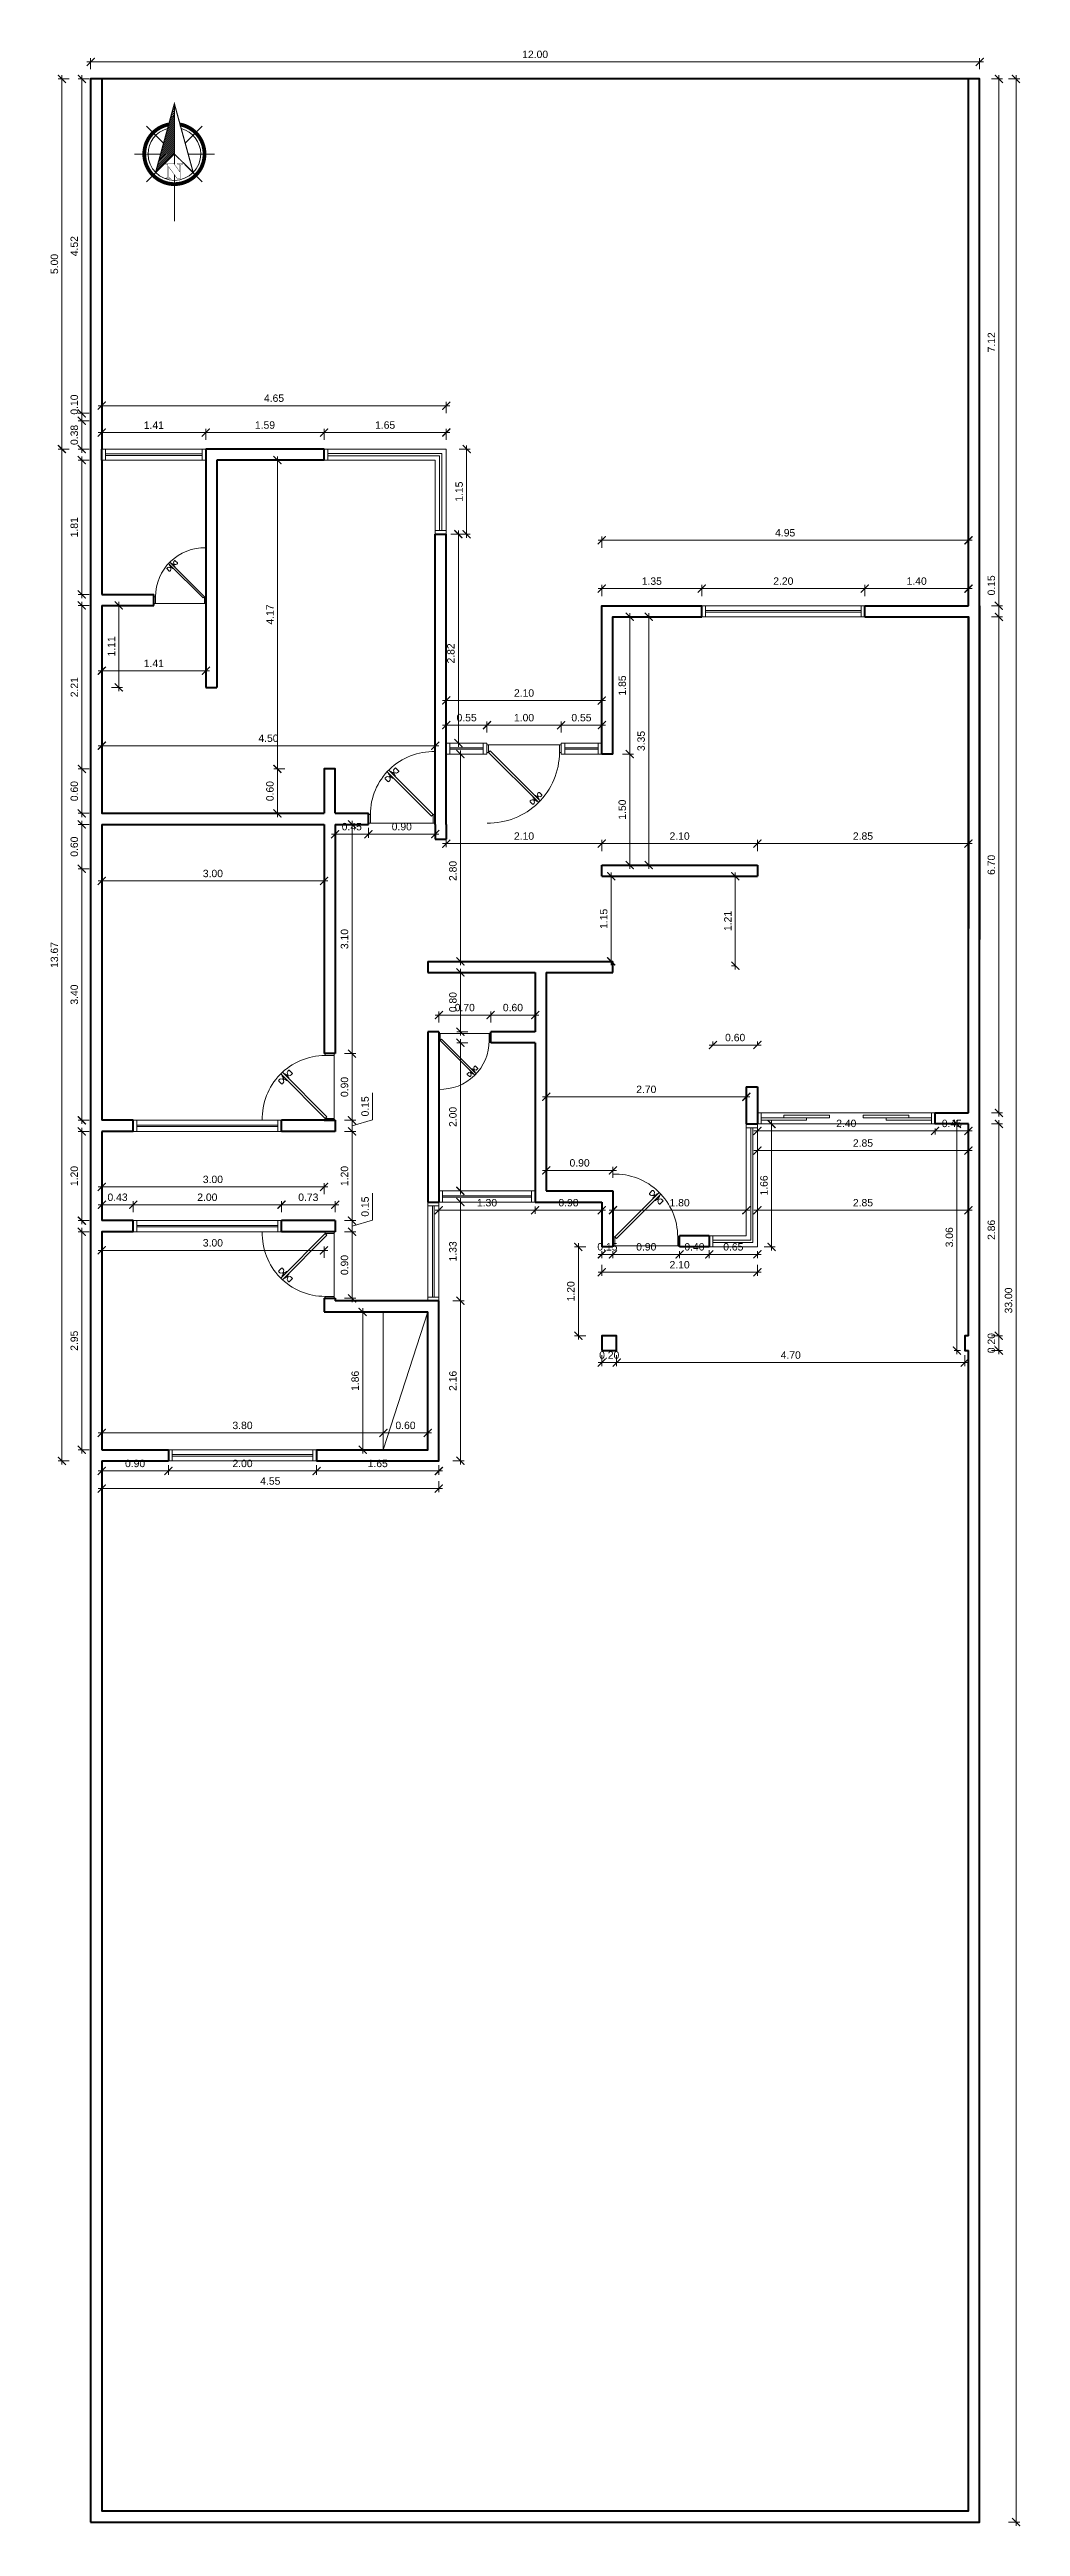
# Model space of a CAD drawing. Header units: metres. Extents: x -0.6 to 12.6, y -0.1 to 33.4.
import ezdxf

# ---------------------------------------------------------------- set-up
doc = ezdxf.new("R2010")
doc.units = ezdxf.units.M
for name, color, linetype, lineweight in [('Cotas', 7, 'Continuous', 0), ('muro cortado', 7, 'Continuous', 50), ('puer', 7, 'Continuous', 5), ('ventanas', 7, 'Continuous', 9)]:
    doc.layers.add(name, color=color, linetype=linetype, lineweight=lineweight)
doc.styles.get("Standard").update_dxf_attribs({"font": 'arial.ttf'})
doc.dimstyles.new('Interior', dxfattribs={"dimtxt": 0.1, "dimasz": 0.108, "dimexe": 0.05, "dimexo": 0.06, "dimgap": 0.05, "dimtad": 1, "dimzin": 1, "dimdsep": 46, "dimtxsty": 'Standard', "dimblk": 'ARCHTICK', "dimcen": -0.09, "dimdle": 0.05, "dimclrd": 256, "dimclre": 256, "dimclrt": 256, "dimaunit": 1, "dimazin": 0, "dimtm": 1e-09, "dimtfac": 1, "dimtmove": 0, "dimatfit": 2, "dimldrblk": 'ARCHTICK', "dimfxl": 1, "dimfxlon": 1, "dimtolj": 1, "dimlwd": -1, "dimlwe": -1, "dimarcsym": 0})

msp = doc.modelspace()

# ---------------------------------------------------------------- blocks, each defined once
blk = doc.blocks.new('p9')
for p, q in [((0.573, -0.665), (0.582, -0.674)), ((0.61, -0.627), (0.619, -0.637))]:
    blk.add_line(p, q)
for points in [[(0, 0), (0.02, 0), (0.02, -0.093), (0, -0.093)], [(0.88, 0), (0.9, 0), (0.9, -0.093), (0.88, -0.093)]]:
    blk.add_lwpolyline(points, close=True)
for points in [[(0.02, 0), (0.88, 0)], [(0.628, -0.701), (0.02, -0.093), (0.038, -0.076), (0.646, -0.684)]]:
    blk.add_lwpolyline(points)
for points in [[(0.581, -0.619), (0.582, -0.618, -0.414214), (0.589, -0.618), (0.6, -0.628, 0.414214), (0.609, -0.628), (0.615, -0.622, 0.353366), (0.616, -0.616, -0.353366), (0.619, -0.591), (0.628, -0.581, -0.414214), (0.637, -0.581), (0.666, -0.609, -0.414214), (0.666, -0.619), (0.656, -0.628, -0.353366), (0.631, -0.631, 0.353366), (0.625, -0.632), (0.619, -0.638, 0.414214), (0.619, -0.647), (0.629, -0.657, -0.414214), (0.629, -0.665), (0.628, -0.666)], [(0.563, -0.636), (0.562, -0.637, 0.414214), (0.562, -0.645), (0.573, -0.655, -0.414214), (0.573, -0.665), (0.567, -0.671, -0.353366), (0.56, -0.672, 0.353366), (0.535, -0.674), (0.525, -0.684, 0.414214), (0.525, -0.693), (0.554, -0.721, 0.414214), (0.563, -0.721), (0.573, -0.712, 0.353366), (0.575, -0.687, -0.353366), (0.576, -0.68), (0.582, -0.674, -0.414214), (0.591, -0.674), (0.602, -0.685, 0.414214), (0.609, -0.685), (0.61, -0.684)]]:
    blk.add_lwpolyline(points, format="xyb")
blk.add_arc((0.02, -0.093), 0.86, 268.6934, 359.9895)
blk = doc.blocks.new('p7')
for p, q in [((-0.56, -0.18), (-0.56, -0.193)), ((-0.508, -0.18), (-0.508, -0.193))]:
    blk.add_line(p, q)
for points in [[(-0.495, 0.495), (-0.481, 0.481), (-0.547, 0.415), (-0.561, 0.429)], [(-0.014, 0.014), (0, 0), (-0.066, -0.066), (-0.08, -0.052)]]:
    blk.add_lwpolyline(points, close=True)
for points in [[(-0.547, -0.245), (-0.547, 0.415), (-0.522, 0.415), (-0.522, -0.245)], [(-0.481, 0.481), (-0.014, 0.014)]]:
    blk.add_lwpolyline(points)
for points in [[(-0.547, -0.153), (-0.548, -0.153, 0.414214), (-0.553, -0.158), (-0.553, -0.173, -0.414214), (-0.56, -0.18), (-0.569, -0.18, -0.353366), (-0.574, -0.175, 0.353366), (-0.593, -0.16), (-0.607, -0.16, 0.414214), (-0.613, -0.166), (-0.613, -0.206, 0.414214), (-0.607, -0.213), (-0.593, -0.213, 0.353366), (-0.574, -0.197, -0.353366), (-0.569, -0.193), (-0.56, -0.193, -0.414214), (-0.553, -0.2), (-0.553, -0.214, 0.414214), (-0.548, -0.22), (-0.547, -0.22)], [(-0.522, -0.153), (-0.52, -0.153, -0.414214), (-0.515, -0.158), (-0.515, -0.173, 0.414214), (-0.508, -0.18), (-0.5, -0.18, 0.353366), (-0.495, -0.175, -0.353366), (-0.475, -0.16), (-0.462, -0.16, -0.414214), (-0.455, -0.166), (-0.455, -0.206, -0.414214), (-0.462, -0.213), (-0.475, -0.213, -0.353366), (-0.495, -0.197, 0.353366), (-0.5, -0.193), (-0.508, -0.193, 0.414214), (-0.515, -0.2), (-0.515, -0.214, -0.414214), (-0.52, -0.22), (-0.522, -0.22)]]:
    blk.add_lwpolyline(points, format="xyb")
blk.add_arc((-0.547, 0.415), 0.66, 223.3075, 314.9823)
blk = doc.blocks.new('_ArchTick')
at = {"color": 0, "linetype": 'ByBlock', "const_width": 0.15}
blk.add_lwpolyline([(-0.5, -0.5), (0.5, 0.5)], dxfattribs=at)
blk = doc.blocks.new('*D292')
at = {"layer": 'Cotas', "transparency": 16777216}
for p, q in [((-0.02, 17.429), (-0.17, 17.429)), ((-0.12, 14.434), (-0.12, 17.479)), ((-0.02, 14.484), (-0.17, 14.484))]:
    blk.add_line(p, q, dxfattribs=at)
at = {"layer": 'Cotas', "transparency": 16777216, "xscale": 0.1079999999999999, "yscale": 0.1079999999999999, "zscale": 0.1079999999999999}
for p, rotation in [((-0.12, 17.429), 90), ((-0.12, 14.484), 270)]:
    blk.add_blockref('_ArchTick', p, dxfattribs=dict(at, rotation=rotation))
at = {"layer": 'Cotas', "transparency": 16777216, "insert": (-0.221, 15.956), "char_height": 0.1, "attachment_point": 5, "rotation": 90}
blk.add_mtext('\\A1;2.95', dxfattribs=at)
blk = doc.blocks.new('*D293')
at = {"layer": 'Cotas', "transparency": 16777216}
for p, q in [((-0.02, 18.784), (-0.17, 18.784)), ((-0.12, 17.529), (-0.12, 18.834)), ((-0.02, 17.579), (-0.17, 17.579))]:
    blk.add_line(p, q, dxfattribs=at)
at = {"layer": 'Cotas', "transparency": 16777216, "xscale": 0.1079999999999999, "yscale": 0.1079999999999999, "zscale": 0.1079999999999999}
for p, rotation in [((-0.12, 18.784), 90), ((-0.12, 17.579), 270)]:
    blk.add_blockref('_ArchTick', p, dxfattribs=dict(at, rotation=rotation))
at = {"layer": 'Cotas', "transparency": 16777216, "insert": (-0.221, 18.181), "char_height": 0.1, "attachment_point": 5, "rotation": 90}
blk.add_mtext('\\A1;1.20', dxfattribs=at)
blk = doc.blocks.new('*D294')
at = {"layer": 'Cotas', "transparency": 16777216}
for p, q in [((-0.02, 22.33), (-0.17, 22.33)), ((-0.12, 18.884), (-0.12, 22.38)), ((-0.02, 18.934), (-0.17, 18.934))]:
    blk.add_line(p, q, dxfattribs=at)
at = {"layer": 'Cotas', "transparency": 16777216, "xscale": 0.1079999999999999, "yscale": 0.1079999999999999, "zscale": 0.1079999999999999}
for p, rotation in [((-0.12, 22.33), 90), ((-0.12, 18.934), 270)]:
    blk.add_blockref('_ArchTick', p, dxfattribs=dict(at, rotation=rotation))
at = {"layer": 'Cotas', "transparency": 16777216, "insert": (-0.221, 20.632), "char_height": 0.1, "attachment_point": 5, "rotation": 90}
blk.add_mtext('\\A1;3.40', dxfattribs=at)
blk = doc.blocks.new('*D295')
at = {"layer": 'Cotas', "transparency": 16777216}
for p, q in [((-0.02, 22.93), (-0.17, 22.93)), ((-0.12, 22.28), (-0.12, 22.98)), ((-0.02, 22.33), (-0.17, 22.33))]:
    blk.add_line(p, q, dxfattribs=at)
at = {"layer": 'Cotas', "transparency": 16777216, "xscale": 0.1079999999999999, "yscale": 0.1079999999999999, "zscale": 0.1079999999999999}
for p, rotation in [((-0.12, 22.93), 90), ((-0.12, 22.33), 270)]:
    blk.add_blockref('_ArchTick', p, dxfattribs=dict(at, rotation=rotation))
at = {"layer": 'Cotas', "transparency": 16777216, "insert": (-0.221, 22.63), "char_height": 0.1, "attachment_point": 5, "rotation": 90}
blk.add_mtext('\\A1;0.60', dxfattribs=at)
blk = doc.blocks.new('*D296')
at = {"layer": 'Cotas', "transparency": 16777216}
for p, q in [((-0.02, 23.68), (-0.17, 23.68)), ((-0.12, 23.03), (-0.12, 23.73)), ((-0.02, 23.08), (-0.17, 23.08))]:
    blk.add_line(p, q, dxfattribs=at)
at = {"layer": 'Cotas', "transparency": 16777216, "xscale": 0.1079999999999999, "yscale": 0.1079999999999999, "zscale": 0.1079999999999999}
for p, rotation in [((-0.12, 23.68), 90), ((-0.12, 23.08), 270)]:
    blk.add_blockref('_ArchTick', p, dxfattribs=dict(at, rotation=rotation))
at = {"layer": 'Cotas', "transparency": 16777216, "insert": (-0.221, 23.38), "char_height": 0.1, "attachment_point": 5, "rotation": 90}
blk.add_mtext('\\A1;0.60', dxfattribs=at)
blk = doc.blocks.new('*D297')
at = {"layer": 'Cotas', "transparency": 16777216}
for p, q in [((-0.02, 25.888), (-0.17, 25.888)), ((-0.12, 23.63), (-0.12, 25.938)), ((-0.02, 23.68), (-0.17, 23.68))]:
    blk.add_line(p, q, dxfattribs=at)
at = {"layer": 'Cotas', "transparency": 16777216, "xscale": 0.1079999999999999, "yscale": 0.1079999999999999, "zscale": 0.1079999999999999}
for p, rotation in [((-0.12, 25.888), 90), ((-0.12, 23.68), 270)]:
    blk.add_blockref('_ArchTick', p, dxfattribs=dict(at, rotation=rotation))
at = {"layer": 'Cotas', "transparency": 16777216, "insert": (-0.22, 24.784), "char_height": 0.1, "attachment_point": 5, "rotation": 90}
blk.add_mtext('\\A1;2.21', dxfattribs=at)
blk = doc.blocks.new('*D298')
at = {"layer": 'Cotas', "transparency": 16777216}
for p, q in [((-0.02, 27.85), (-0.17, 27.85)), ((-0.12, 25.988), (-0.12, 27.9)), ((-0.02, 26.038), (-0.17, 26.038))]:
    blk.add_line(p, q, dxfattribs=at)
at = {"layer": 'Cotas', "transparency": 16777216, "xscale": 0.1079999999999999, "yscale": 0.1079999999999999, "zscale": 0.1079999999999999}
for p, rotation in [((-0.12, 27.85), 90), ((-0.12, 26.038), 270)]:
    blk.add_blockref('_ArchTick', p, dxfattribs=dict(at, rotation=rotation))
at = {"layer": 'Cotas', "transparency": 16777216, "insert": (-0.221, 26.944), "char_height": 0.1, "attachment_point": 5, "rotation": 90}
blk.add_mtext('\\A1;1.81', dxfattribs=at)
blk = doc.blocks.new('*D299')
at = {"layer": 'Cotas', "transparency": 16777216}
for p, q in [((-0.02, 28.383), (-0.17, 28.383)), ((-0.12, 27.95), (-0.12, 28.433)), ((-0.02, 28), (-0.17, 28))]:
    blk.add_line(p, q, dxfattribs=at)
at = {"layer": 'Cotas', "transparency": 16777216, "xscale": 0.1079999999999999, "yscale": 0.1079999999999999, "zscale": 0.1079999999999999}
for p, rotation in [((-0.12, 28.383), 90), ((-0.12, 28), 270)]:
    blk.add_blockref('_ArchTick', p, dxfattribs=dict(at, rotation=rotation))
at = {"layer": 'Cotas', "transparency": 16777216, "insert": (-0.221, 28.191), "char_height": 0.1, "attachment_point": 5, "rotation": 90}
blk.add_mtext('\\A1;0.38', dxfattribs=at)
blk = doc.blocks.new('*D300')
at = {"layer": 'Cotas', "transparency": 16777216}
for p, q in [((-0.02, 28.483), (-0.17, 28.483)), ((-0.12, 28.333), (-0.12, 28.533)), ((-0.02, 28.383), (-0.17, 28.383))]:
    blk.add_line(p, q, dxfattribs=at)
at = {"layer": 'Cotas', "transparency": 16777216, "xscale": 0.1079999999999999, "yscale": 0.1079999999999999, "zscale": 0.1079999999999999}
for p, rotation in [((-0.12, 28.483), 90), ((-0.12, 28.383), 270)]:
    blk.add_blockref('_ArchTick', p, dxfattribs=dict(at, rotation=rotation))
at = {"layer": 'Cotas', "transparency": 16777216, "insert": (-0.221, 28.601), "char_height": 0.1, "attachment_point": 5, "rotation": 90}
blk.add_mtext('\\A1;0.10', dxfattribs=at)
blk = doc.blocks.new('*D301')
at = {"layer": 'Cotas', "transparency": 16777216}
for p, q in [((-0.02, 33), (-0.17, 33)), ((-0.12, 28.433), (-0.12, 33.05)), ((-0.02, 28.483), (-0.17, 28.483))]:
    blk.add_line(p, q, dxfattribs=at)
at = {"layer": 'Cotas', "transparency": 16777216, "xscale": 0.1079999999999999, "yscale": 0.1079999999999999, "zscale": 0.1079999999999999}
for p, rotation in [((-0.12, 33), 90), ((-0.12, 28.483), 270)]:
    blk.add_blockref('_ArchTick', p, dxfattribs=dict(at, rotation=rotation))
at = {"layer": 'Cotas', "transparency": 16777216, "insert": (-0.221, 30.741), "char_height": 0.1, "attachment_point": 5, "rotation": 90}
blk.add_mtext('\\A1;4.52', dxfattribs=at)
blk = doc.blocks.new('*D302')
at = {"layer": 'Cotas', "transparency": 16777216}
for p, q in [((0.1, 14.197), (1.1, 14.197)), ((0.15, 14.274), (0.15, 14.147)), ((1.05, 14.274), (1.05, 14.147))]:
    blk.add_line(p, q, dxfattribs=at)
at = {"layer": 'Cotas', "transparency": 16777216, "xscale": 0.1079999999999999, "yscale": 0.1079999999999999, "zscale": 0.1079999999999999, "rotation": 180}
blk.add_blockref('_ArchTick', (0.15, 14.197), dxfattribs=at)
at = {"layer": 'Cotas', "transparency": 16777216, "xscale": 0.1079999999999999, "yscale": 0.1079999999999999, "zscale": 0.1079999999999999}
blk.add_blockref('_ArchTick', (1.05, 14.197), dxfattribs=at)
at = {"layer": 'Cotas', "transparency": 16777216, "insert": (0.6, 14.298), "char_height": 0.1, "attachment_point": 5}
blk.add_mtext('\\A1;0.90', dxfattribs=at)
blk = doc.blocks.new('*D303')
at = {"layer": 'Cotas', "transparency": 16777216}
for p, q in [((1, 14.197), (3.1, 14.197)), ((1.05, 14.274), (1.05, 14.147)), ((3.05, 14.274), (3.05, 14.147))]:
    blk.add_line(p, q, dxfattribs=at)
at = {"layer": 'Cotas', "transparency": 16777216, "xscale": 0.1079999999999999, "yscale": 0.1079999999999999, "zscale": 0.1079999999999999, "rotation": 180}
blk.add_blockref('_ArchTick', (1.05, 14.197), dxfattribs=at)
at = {"layer": 'Cotas', "transparency": 16777216, "xscale": 0.1079999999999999, "yscale": 0.1079999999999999, "zscale": 0.1079999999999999}
blk.add_blockref('_ArchTick', (3.05, 14.197), dxfattribs=at)
at = {"layer": 'Cotas', "transparency": 16777216, "insert": (2.05, 14.298), "char_height": 0.1, "attachment_point": 5}
blk.add_mtext('\\A1;2.00', dxfattribs=at)
blk = doc.blocks.new('*D304')
at = {"layer": 'Cotas', "transparency": 16777216}
for p, q in [((3, 14.197), (4.75, 14.197)), ((3.05, 14.274), (3.05, 14.147)), ((4.7, 14.274), (4.7, 14.147))]:
    blk.add_line(p, q, dxfattribs=at)
at = {"layer": 'Cotas', "transparency": 16777216, "xscale": 0.1079999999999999, "yscale": 0.1079999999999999, "zscale": 0.1079999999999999, "rotation": 180}
blk.add_blockref('_ArchTick', (3.05, 14.197), dxfattribs=at)
at = {"layer": 'Cotas', "transparency": 16777216, "xscale": 0.1079999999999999, "yscale": 0.1079999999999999, "zscale": 0.1079999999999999}
blk.add_blockref('_ArchTick', (4.7, 14.197), dxfattribs=at)
at = {"layer": 'Cotas', "transparency": 16777216, "insert": (3.875, 14.298), "char_height": 0.1, "attachment_point": 5}
blk.add_mtext('\\A1;1.65', dxfattribs=at)
blk = doc.blocks.new('*D305')
at = {"layer": 'Cotas', "transparency": 16777216}
for p, q in [((4.891, 16.495), (5.041, 16.495)), ((4.991, 14.284), (4.991, 16.545)), ((4.891, 14.334), (5.041, 14.334))]:
    blk.add_line(p, q, dxfattribs=at)
at = {"layer": 'Cotas', "transparency": 16777216, "xscale": 0.1079999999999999, "yscale": 0.1079999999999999, "zscale": 0.1079999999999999}
for p, rotation in [((4.991, 16.495), 90), ((4.991, 14.334), 270)]:
    blk.add_blockref('_ArchTick', p, dxfattribs=dict(at, rotation=rotation))
at = {"layer": 'Cotas', "transparency": 16777216, "insert": (4.89, 15.414), "char_height": 0.1, "attachment_point": 5, "rotation": 90}
blk.add_mtext('\\A1;2.16', dxfattribs=at)
blk = doc.blocks.new('*D306')
at = {"layer": 'Cotas', "transparency": 16777216}
for p, q in [((4.891, 17.83), (5.041, 17.83)), ((4.991, 16.445), (4.991, 17.88)), ((4.891, 16.495), (5.041, 16.495))]:
    blk.add_line(p, q, dxfattribs=at)
at = {"layer": 'Cotas', "transparency": 16777216, "xscale": 0.1079999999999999, "yscale": 0.1079999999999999, "zscale": 0.1079999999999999}
for p, rotation in [((4.991, 17.83), 90), ((4.991, 16.495), 270)]:
    blk.add_blockref('_ArchTick', p, dxfattribs=dict(at, rotation=rotation))
at = {"layer": 'Cotas', "transparency": 16777216, "insert": (4.89, 17.163), "char_height": 0.1, "attachment_point": 5, "rotation": 90}
blk.add_mtext('\\A1;1.33', dxfattribs=at)
blk = doc.blocks.new('*D307')
at = {"layer": 'Cotas', "transparency": 16777216}
for p, q in [((5.091, 19.98), (4.941, 19.98)), ((4.991, 17.93), (4.991, 20.03)), ((4.891, 17.98), (5.041, 17.98))]:
    blk.add_line(p, q, dxfattribs=at)
at = {"layer": 'Cotas', "transparency": 16777216, "xscale": 0.1079999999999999, "yscale": 0.1079999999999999, "zscale": 0.1079999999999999}
for p, rotation in [((4.991, 19.98), 90), ((4.991, 17.98), 270)]:
    blk.add_blockref('_ArchTick', p, dxfattribs=dict(at, rotation=rotation))
at = {"layer": 'Cotas', "transparency": 16777216, "insert": (4.89, 18.98), "char_height": 0.1, "attachment_point": 5, "rotation": 90}
blk.add_mtext('\\A1;2.00', dxfattribs=at)
blk = doc.blocks.new('*D308')
at = {"layer": 'Cotas', "transparency": 16777216}
for p, q in [((5.091, 20.93), (4.941, 20.93)), ((4.991, 20.08), (4.991, 20.98)), ((5.091, 20.13), (4.941, 20.13))]:
    blk.add_line(p, q, dxfattribs=at)
at = {"layer": 'Cotas', "transparency": 16777216, "xscale": 0.1079999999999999, "yscale": 0.1079999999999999, "zscale": 0.1079999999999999}
for p, rotation in [((4.991, 20.93), 90), ((4.991, 20.13), 270)]:
    blk.add_blockref('_ArchTick', p, dxfattribs=dict(at, rotation=rotation))
at = {"layer": 'Cotas', "transparency": 16777216, "insert": (4.89, 20.53), "char_height": 0.1, "attachment_point": 5, "rotation": 90}
blk.add_mtext('\\A1;0.80', dxfattribs=at)
blk = doc.blocks.new('*D309')
at = {"layer": 'Cotas', "transparency": 16777216}
for p, q in [((5.091, 23.88), (4.941, 23.88)), ((4.991, 21.03), (4.991, 23.93)), ((5.091, 21.08), (4.941, 21.08))]:
    blk.add_line(p, q, dxfattribs=at)
at = {"layer": 'Cotas', "transparency": 16777216, "xscale": 0.1079999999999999, "yscale": 0.1079999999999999, "zscale": 0.1079999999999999}
for p, rotation in [((4.991, 23.88), 90), ((4.991, 21.08), 270)]:
    blk.add_blockref('_ArchTick', p, dxfattribs=dict(at, rotation=rotation))
at = {"layer": 'Cotas', "transparency": 16777216, "insert": (4.89, 22.302), "char_height": 0.1, "attachment_point": 5, "rotation": 90}
blk.add_mtext('\\A1;2.80', dxfattribs=at)
blk = doc.blocks.new('*D310')
at = {"layer": 'Cotas', "transparency": 16777216}
for p, q in [((4.7, 17.77), (4.7, 17.669)), ((6, 17.77), (6, 17.669)), ((4.65, 17.719), (6.05, 17.719))]:
    blk.add_line(p, q, dxfattribs=at)
at = {"layer": 'Cotas', "transparency": 16777216, "xscale": 0.1079999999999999, "yscale": 0.1079999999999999, "zscale": 0.1079999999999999, "rotation": 180}
blk.add_blockref('_ArchTick', (4.7, 17.719), dxfattribs=at)
at = {"layer": 'Cotas', "transparency": 16777216, "xscale": 0.1079999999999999, "yscale": 0.1079999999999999, "zscale": 0.1079999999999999}
blk.add_blockref('_ArchTick', (6, 17.719), dxfattribs=at)
at = {"layer": 'Cotas', "transparency": 16777216, "insert": (5.35, 17.82), "char_height": 0.1, "attachment_point": 5}
blk.add_mtext('\\A1;1.30', dxfattribs=at)
blk = doc.blocks.new('*D311')
at = {"layer": 'Cotas', "transparency": 16777216}
for p, q in [((6, 17.77), (6, 17.669)), ((6.9, 17.77), (6.9, 17.669)), ((5.95, 17.719), (6.95, 17.719))]:
    blk.add_line(p, q, dxfattribs=at)
at = {"layer": 'Cotas', "transparency": 16777216, "xscale": 0.1079999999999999, "yscale": 0.1079999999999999, "zscale": 0.1079999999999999, "rotation": 180}
blk.add_blockref('_ArchTick', (6, 17.719), dxfattribs=at)
at = {"layer": 'Cotas', "transparency": 16777216, "xscale": 0.1079999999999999, "yscale": 0.1079999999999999, "zscale": 0.1079999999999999}
blk.add_blockref('_ArchTick', (6.9, 17.719), dxfattribs=at)
at = {"layer": 'Cotas', "transparency": 16777216, "insert": (6.45, 17.82), "char_height": 0.1, "attachment_point": 5}
blk.add_mtext('\\A1;0.90', dxfattribs=at)
blk = doc.blocks.new('*D312')
at = {"layer": 'Cotas', "transparency": 16777216}
for p, q in [((7.05, 17.77), (7.05, 17.669)), ((8.85, 17.77), (8.85, 17.669)), ((7, 17.719), (8.9, 17.719))]:
    blk.add_line(p, q, dxfattribs=at)
at = {"layer": 'Cotas', "transparency": 16777216, "xscale": 0.1079999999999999, "yscale": 0.1079999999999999, "zscale": 0.1079999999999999, "rotation": 180}
blk.add_blockref('_ArchTick', (7.05, 17.719), dxfattribs=at)
at = {"layer": 'Cotas', "transparency": 16777216, "xscale": 0.1079999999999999, "yscale": 0.1079999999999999, "zscale": 0.1079999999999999}
blk.add_blockref('_ArchTick', (8.85, 17.719), dxfattribs=at)
at = {"layer": 'Cotas', "transparency": 16777216, "insert": (7.95, 17.82), "char_height": 0.1, "attachment_point": 5}
blk.add_mtext('\\A1;1.80', dxfattribs=at)
blk = doc.blocks.new('*D313')
at = {"layer": 'Cotas', "transparency": 16777216}
for p, q in [((9, 17.77), (9, 17.669)), ((11.85, 17.819), (11.85, 17.669)), ((8.95, 17.719), (11.9, 17.719))]:
    blk.add_line(p, q, dxfattribs=at)
at = {"layer": 'Cotas', "transparency": 16777216, "xscale": 0.1079999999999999, "yscale": 0.1079999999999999, "zscale": 0.1079999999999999, "rotation": 180}
blk.add_blockref('_ArchTick', (9, 17.719), dxfattribs=at)
at = {"layer": 'Cotas', "transparency": 16777216, "xscale": 0.1079999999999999, "yscale": 0.1079999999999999, "zscale": 0.1079999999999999}
blk.add_blockref('_ArchTick', (11.85, 17.719), dxfattribs=at)
at = {"layer": 'Cotas', "transparency": 16777216, "insert": (10.425, 17.82), "char_height": 0.1, "attachment_point": 5}
blk.add_mtext('\\A1;2.85', dxfattribs=at)
blk = doc.blocks.new('*D314')
at = {"layer": 'Cotas', "transparency": 16777216}
for p, q in [((6.9, 15.761), (6.9, 15.611)), ((7.1, 15.761), (7.1, 15.611)), ((6.85, 15.661), (7.15, 15.661))]:
    blk.add_line(p, q, dxfattribs=at)
at = {"layer": 'Cotas', "transparency": 16777216, "xscale": 0.1079999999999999, "yscale": 0.1079999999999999, "zscale": 0.1079999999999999, "rotation": 180}
blk.add_blockref('_ArchTick', (6.9, 15.661), dxfattribs=at)
at = {"layer": 'Cotas', "transparency": 16777216, "xscale": 0.1079999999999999, "yscale": 0.1079999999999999, "zscale": 0.1079999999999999}
blk.add_blockref('_ArchTick', (7.1, 15.661), dxfattribs=at)
at = {"layer": 'Cotas', "transparency": 16777216, "insert": (7, 15.762), "char_height": 0.1, "attachment_point": 5}
blk.add_mtext('\\A1;0.20', dxfattribs=at)
blk = doc.blocks.new('*D315')
at = {"layer": 'Cotas', "transparency": 16777216}
for p, q in [((7.1, 15.761), (7.1, 15.611)), ((11.8, 15.761), (11.8, 15.611)), ((7.05, 15.661), (11.85, 15.661))]:
    blk.add_line(p, q, dxfattribs=at)
at = {"layer": 'Cotas', "transparency": 16777216, "xscale": 0.1079999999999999, "yscale": 0.1079999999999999, "zscale": 0.1079999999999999, "rotation": 180}
blk.add_blockref('_ArchTick', (7.1, 15.661), dxfattribs=at)
at = {"layer": 'Cotas', "transparency": 16777216, "xscale": 0.1079999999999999, "yscale": 0.1079999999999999, "zscale": 0.1079999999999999}
blk.add_blockref('_ArchTick', (11.8, 15.661), dxfattribs=at)
at = {"layer": 'Cotas', "transparency": 16777216, "insert": (9.45, 15.762), "char_height": 0.1, "attachment_point": 5}
blk.add_mtext('\\A1;4.70', dxfattribs=at)
blk = doc.blocks.new('*D316')
at = {"layer": 'Cotas', "transparency": 16777216}
for p, q in [((6.85, 17.123), (7.1, 17.123)), ((6.9, 17.164), (6.9, 17.073)), ((7.05, 17.164), (7.05, 17.073))]:
    blk.add_line(p, q, dxfattribs=at)
at = {"layer": 'Cotas', "transparency": 16777216, "xscale": 0.1079999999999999, "yscale": 0.1079999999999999, "zscale": 0.1079999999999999, "rotation": 180}
blk.add_blockref('_ArchTick', (6.9, 17.123), dxfattribs=at)
at = {"layer": 'Cotas', "transparency": 16777216, "xscale": 0.1079999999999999, "yscale": 0.1079999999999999, "zscale": 0.1079999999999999}
blk.add_blockref('_ArchTick', (7.05, 17.123), dxfattribs=at)
at = {"layer": 'Cotas', "transparency": 16777216, "insert": (6.975, 17.224), "char_height": 0.1, "attachment_point": 5}
blk.add_mtext('\\A1;0.15', dxfattribs=at)
blk = doc.blocks.new('*D317')
at = {"layer": 'Cotas', "transparency": 16777216}
for p, q in [((7, 17.123), (8, 17.123)), ((7.05, 17.164), (7.05, 17.073)), ((7.95, 17.164), (7.95, 17.073))]:
    blk.add_line(p, q, dxfattribs=at)
at = {"layer": 'Cotas', "transparency": 16777216, "xscale": 0.1079999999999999, "yscale": 0.1079999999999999, "zscale": 0.1079999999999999, "rotation": 180}
blk.add_blockref('_ArchTick', (7.05, 17.123), dxfattribs=at)
at = {"layer": 'Cotas', "transparency": 16777216, "xscale": 0.1079999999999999, "yscale": 0.1079999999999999, "zscale": 0.1079999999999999}
blk.add_blockref('_ArchTick', (7.95, 17.123), dxfattribs=at)
at = {"layer": 'Cotas', "transparency": 16777216, "insert": (7.5, 17.224), "char_height": 0.1, "attachment_point": 5}
blk.add_mtext('\\A1;0.90', dxfattribs=at)
blk = doc.blocks.new('*D318')
at = {"layer": 'Cotas', "transparency": 16777216}
for p, q in [((7.9, 17.123), (8.4, 17.123)), ((7.95, 17.164), (7.95, 17.073)), ((8.35, 17.179), (8.35, 17.073))]:
    blk.add_line(p, q, dxfattribs=at)
at = {"layer": 'Cotas', "transparency": 16777216, "xscale": 0.1079999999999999, "yscale": 0.1079999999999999, "zscale": 0.1079999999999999, "rotation": 180}
blk.add_blockref('_ArchTick', (7.95, 17.123), dxfattribs=at)
at = {"layer": 'Cotas', "transparency": 16777216, "xscale": 0.1079999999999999, "yscale": 0.1079999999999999, "zscale": 0.1079999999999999}
blk.add_blockref('_ArchTick', (8.35, 17.123), dxfattribs=at)
at = {"layer": 'Cotas', "transparency": 16777216, "insert": (8.15, 17.224), "char_height": 0.1, "attachment_point": 5}
blk.add_mtext('\\A1;0.40', dxfattribs=at)
blk = doc.blocks.new('*D319')
at = {"layer": 'Cotas', "transparency": 16777216}
for p, q in [((8.3, 17.123), (9.05, 17.123)), ((8.35, 17.179), (8.35, 17.073)), ((9, 17.164), (9, 17.073))]:
    blk.add_line(p, q, dxfattribs=at)
at = {"layer": 'Cotas', "transparency": 16777216, "xscale": 0.1079999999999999, "yscale": 0.1079999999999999, "zscale": 0.1079999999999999, "rotation": 180}
blk.add_blockref('_ArchTick', (8.35, 17.123), dxfattribs=at)
at = {"layer": 'Cotas', "transparency": 16777216, "xscale": 0.1079999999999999, "yscale": 0.1079999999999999, "zscale": 0.1079999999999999}
blk.add_blockref('_ArchTick', (9, 17.123), dxfattribs=at)
at = {"layer": 'Cotas', "transparency": 16777216, "insert": (8.675, 17.224), "char_height": 0.1, "attachment_point": 5}
blk.add_mtext('\\A1;0.65', dxfattribs=at)
blk = doc.blocks.new('*D320')
at = {"layer": 'Cotas', "transparency": 16777216}
for p, q in [((9.09, 18.884), (9.24, 18.884)), ((9.19, 17.174), (9.19, 18.934)), ((9.09, 17.224), (9.24, 17.224))]:
    blk.add_line(p, q, dxfattribs=at)
at = {"layer": 'Cotas', "transparency": 16777216, "xscale": 0.1079999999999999, "yscale": 0.1079999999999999, "zscale": 0.1079999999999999}
for p, rotation in [((9.19, 18.884), 90), ((9.19, 17.224), 270)]:
    blk.add_blockref('_ArchTick', p, dxfattribs=dict(at, rotation=rotation))
at = {"layer": 'Cotas', "transparency": 16777216, "insert": (9.089, 18.054), "char_height": 0.1, "attachment_point": 5, "rotation": 90}
blk.add_mtext('\\A1;1.66', dxfattribs=at)
blk = doc.blocks.new('*D321')
at = {"layer": 'Cotas', "transparency": 16777216}
for p, q in [((8.95, 18.79), (11.45, 18.79)), ((9, 18.824), (9, 18.74)), ((11.4, 18.824), (11.4, 18.74))]:
    blk.add_line(p, q, dxfattribs=at)
at = {"layer": 'Cotas', "transparency": 16777216, "xscale": 0.1079999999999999, "yscale": 0.1079999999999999, "zscale": 0.1079999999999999, "rotation": 180}
blk.add_blockref('_ArchTick', (9, 18.79), dxfattribs=at)
at = {"layer": 'Cotas', "transparency": 16777216, "xscale": 0.1079999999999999, "yscale": 0.1079999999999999, "zscale": 0.1079999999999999}
blk.add_blockref('_ArchTick', (11.4, 18.79), dxfattribs=at)
at = {"layer": 'Cotas', "transparency": 16777216, "insert": (10.2, 18.891), "char_height": 0.1, "attachment_point": 5}
blk.add_mtext('\\A1;2.40', dxfattribs=at)
blk = doc.blocks.new('*D322')
at = {"layer": 'Cotas', "transparency": 16777216}
for p, q in [((11.35, 18.79), (11.9, 18.79)), ((11.4, 18.824), (11.4, 18.74)), ((11.85, 18.824), (11.85, 18.74))]:
    blk.add_line(p, q, dxfattribs=at)
at = {"layer": 'Cotas', "transparency": 16777216, "xscale": 0.1079999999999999, "yscale": 0.1079999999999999, "zscale": 0.1079999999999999, "rotation": 180}
blk.add_blockref('_ArchTick', (11.4, 18.79), dxfattribs=at)
at = {"layer": 'Cotas', "transparency": 16777216, "xscale": 0.1079999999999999, "yscale": 0.1079999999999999, "zscale": 0.1079999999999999}
blk.add_blockref('_ArchTick', (11.85, 18.79), dxfattribs=at)
at = {"layer": 'Cotas', "transparency": 16777216, "insert": (11.625, 18.891), "char_height": 0.1, "attachment_point": 5}
blk.add_mtext('\\A1;0.45', dxfattribs=at)
blk = doc.blocks.new('*D323')
at = {"layer": 'Cotas', "transparency": 16777216}
for p, q in [((11.685, 18.884), (11.742, 18.884)), ((11.692, 15.774), (11.692, 18.934)), ((11.658, 15.824), (11.742, 15.824))]:
    blk.add_line(p, q, dxfattribs=at)
at = {"layer": 'Cotas', "transparency": 16777216, "xscale": 0.1079999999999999, "yscale": 0.1079999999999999, "zscale": 0.1079999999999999}
for p, rotation in [((11.692, 18.884), 90), ((11.692, 15.824), 270)]:
    blk.add_blockref('_ArchTick', p, dxfattribs=dict(at, rotation=rotation))
at = {"layer": 'Cotas', "transparency": 16777216, "insert": (11.591, 17.354), "char_height": 0.1, "attachment_point": 5, "rotation": 90}
blk.add_mtext('\\A1;3.06', dxfattribs=at)
blk = doc.blocks.new('*D324')
at = {"layer": 'Cotas', "transparency": 16777216}
for p, q in [((0.15, 14.706), (0.15, 14.761)), ((3.95, 14.705), (3.95, 14.761)), ((0.1, 14.711), (4, 14.711))]:
    blk.add_line(p, q, dxfattribs=at)
at = {"layer": 'Cotas', "transparency": 16777216, "xscale": 0.1079999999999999, "yscale": 0.1079999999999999, "zscale": 0.1079999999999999, "rotation": 180}
blk.add_blockref('_ArchTick', (0.15, 14.711), dxfattribs=at)
at = {"layer": 'Cotas', "transparency": 16777216, "xscale": 0.1079999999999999, "yscale": 0.1079999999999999, "zscale": 0.1079999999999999}
blk.add_blockref('_ArchTick', (3.95, 14.711), dxfattribs=at)
at = {"layer": 'Cotas', "transparency": 16777216, "insert": (2.05, 14.812), "char_height": 0.1, "attachment_point": 5}
blk.add_mtext('\\A1;3.80', dxfattribs=at)
blk = doc.blocks.new('*D325')
at = {"layer": 'Cotas', "transparency": 16777216}
for p, q in [((0.1, 17.177), (3.2, 17.177)), ((0.15, 17.224), (0.15, 17.127)), ((3.15, 17.077), (3.15, 17.227))]:
    blk.add_line(p, q, dxfattribs=at)
at = {"layer": 'Cotas', "transparency": 16777216, "xscale": 0.1079999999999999, "yscale": 0.1079999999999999, "zscale": 0.1079999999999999, "rotation": 180}
blk.add_blockref('_ArchTick', (0.15, 17.177), dxfattribs=at)
at = {"layer": 'Cotas', "transparency": 16777216, "xscale": 0.1079999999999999, "yscale": 0.1079999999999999, "zscale": 0.1079999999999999}
blk.add_blockref('_ArchTick', (3.15, 17.177), dxfattribs=at)
at = {"layer": 'Cotas', "transparency": 16777216, "insert": (1.65, 17.278), "char_height": 0.1, "attachment_point": 5}
blk.add_mtext('\\A1;3.00', dxfattribs=at)
blk = doc.blocks.new('*D326')
at = {"layer": 'Cotas', "transparency": 16777216}
for p, q in [((0.1, 17.793), (0.625, 17.793)), ((0.15, 17.693), (0.15, 17.843)), ((0.575, 17.693), (0.575, 17.843))]:
    blk.add_line(p, q, dxfattribs=at)
at = {"layer": 'Cotas', "transparency": 16777216, "xscale": 0.1079999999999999, "yscale": 0.1079999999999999, "zscale": 0.1079999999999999, "rotation": 180}
blk.add_blockref('_ArchTick', (0.15, 17.793), dxfattribs=at)
at = {"layer": 'Cotas', "transparency": 16777216, "xscale": 0.1079999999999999, "yscale": 0.1079999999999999, "zscale": 0.1079999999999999}
blk.add_blockref('_ArchTick', (0.575, 17.793), dxfattribs=at)
at = {"layer": 'Cotas', "transparency": 16777216, "insert": (0.363, 17.894), "char_height": 0.1, "attachment_point": 5}
blk.add_mtext('\\A1;0.43', dxfattribs=at)
blk = doc.blocks.new('*D327')
at = {"layer": 'Cotas', "transparency": 16777216}
for p, q in [((0.525, 17.793), (2.625, 17.793)), ((0.575, 17.693), (0.575, 17.843)), ((2.575, 17.693), (2.575, 17.843))]:
    blk.add_line(p, q, dxfattribs=at)
at = {"layer": 'Cotas', "transparency": 16777216, "xscale": 0.1079999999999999, "yscale": 0.1079999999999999, "zscale": 0.1079999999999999, "rotation": 180}
blk.add_blockref('_ArchTick', (0.575, 17.793), dxfattribs=at)
at = {"layer": 'Cotas', "transparency": 16777216, "xscale": 0.1079999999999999, "yscale": 0.1079999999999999, "zscale": 0.1079999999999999}
blk.add_blockref('_ArchTick', (2.575, 17.793), dxfattribs=at)
at = {"layer": 'Cotas', "transparency": 16777216, "insert": (1.575, 17.894), "char_height": 0.1, "attachment_point": 5}
blk.add_mtext('\\A1;2.00', dxfattribs=at)
blk = doc.blocks.new('*D328')
at = {"layer": 'Cotas', "transparency": 16777216}
for p, q in [((2.525, 17.793), (3.35, 17.793)), ((2.575, 17.693), (2.575, 17.843)), ((3.3, 17.693), (3.3, 17.843))]:
    blk.add_line(p, q, dxfattribs=at)
at = {"layer": 'Cotas', "transparency": 16777216, "xscale": 0.1079999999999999, "yscale": 0.1079999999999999, "zscale": 0.1079999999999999, "rotation": 180}
blk.add_blockref('_ArchTick', (2.575, 17.793), dxfattribs=at)
at = {"layer": 'Cotas', "transparency": 16777216, "xscale": 0.1079999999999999, "yscale": 0.1079999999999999, "zscale": 0.1079999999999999}
blk.add_blockref('_ArchTick', (3.3, 17.793), dxfattribs=at)
at = {"layer": 'Cotas', "transparency": 16777216, "insert": (2.938, 17.894), "char_height": 0.1, "attachment_point": 5}
blk.add_mtext('\\A1;0.73', dxfattribs=at)
blk = doc.blocks.new('*D329')
at = {"layer": 'Cotas', "transparency": 16777216}
for p, q in [((3.95, 14.711), (3.95, 14.761)), ((4.55, 14.711), (4.55, 14.761)), ((3.9, 14.711), (4.6, 14.711))]:
    blk.add_line(p, q, dxfattribs=at)
at = {"layer": 'Cotas', "transparency": 16777216, "xscale": 0.1079999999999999, "yscale": 0.1079999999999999, "zscale": 0.1079999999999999, "rotation": 180}
blk.add_blockref('_ArchTick', (3.95, 14.711), dxfattribs=at)
at = {"layer": 'Cotas', "transparency": 16777216, "xscale": 0.1079999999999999, "yscale": 0.1079999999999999, "zscale": 0.1079999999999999}
blk.add_blockref('_ArchTick', (4.55, 14.711), dxfattribs=at)
at = {"layer": 'Cotas', "transparency": 16777216, "insert": (4.25, 14.812), "char_height": 0.1, "attachment_point": 5}
blk.add_mtext('\\A1;0.60', dxfattribs=at)
blk = doc.blocks.new('*D330')
at = {"layer": 'Cotas', "transparency": 16777216}
for p, q in [((3.672, 14.434), (3.672, 16.395)), ((3.74, 16.345), (3.622, 16.345)), ((3.74, 14.484), (3.622, 14.484))]:
    blk.add_line(p, q, dxfattribs=at)
at = {"layer": 'Cotas', "transparency": 16777216, "xscale": 0.1079999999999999, "yscale": 0.1079999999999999, "zscale": 0.1079999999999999}
for p, rotation in [((3.672, 16.345), 90), ((3.672, 14.484), 270)]:
    blk.add_blockref('_ArchTick', p, dxfattribs=dict(at, rotation=rotation))
at = {"layer": 'Cotas', "transparency": 16777216, "insert": (3.571, 15.414), "char_height": 0.1, "attachment_point": 5, "rotation": 90}
blk.add_mtext('\\A1;1.86', dxfattribs=at)
blk = doc.blocks.new('*D331')
at = {"layer": 'Cotas', "transparency": 16777216}
for p, q in [((3.428, 17.429), (3.578, 17.429)), ((3.528, 16.479), (3.528, 17.479)), ((3.428, 16.529), (3.578, 16.529))]:
    blk.add_line(p, q, dxfattribs=at)
at = {"layer": 'Cotas', "transparency": 16777216, "xscale": 0.1079999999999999, "yscale": 0.1079999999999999, "zscale": 0.1079999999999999}
for p, rotation in [((3.528, 17.429), 90), ((3.528, 16.529), 270)]:
    blk.add_blockref('_ArchTick', p, dxfattribs=dict(at, rotation=rotation))
at = {"layer": 'Cotas', "transparency": 16777216, "insert": (3.427, 16.979), "char_height": 0.1, "attachment_point": 5, "rotation": 90}
blk.add_mtext('\\A1;0.90', dxfattribs=at)
blk = doc.blocks.new('*D332')
at = {"layer": 'Cotas', "transparency": 16777216}
for p, q in [((3.806, 17.587), (3.806, 17.948)), ((3.428, 17.579), (3.578, 17.579)), ((3.428, 17.429), (3.578, 17.429)), ((3.528, 17.379), (3.528, 17.629)), ((3.528, 17.504), (3.806, 17.587))]:
    blk.add_line(p, q, dxfattribs=at)
at = {"layer": 'Cotas', "transparency": 16777216, "xscale": 0.1079999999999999, "yscale": 0.1079999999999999, "zscale": 0.1079999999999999}
for p, rotation in [((3.528, 17.579), 90), ((3.528, 17.429), 270)]:
    blk.add_blockref('_ArchTick', p, dxfattribs=dict(at, rotation=rotation))
at = {"layer": 'Cotas', "transparency": 16777216, "insert": (3.705, 17.768), "char_height": 0.1, "attachment_point": 5, "rotation": 90}
blk.add_mtext('\\A1;0.15', dxfattribs=at)
blk = doc.blocks.new('*D333')
at = {"layer": 'Cotas', "transparency": 16777216}
for p, q in [((3.428, 18.784), (3.578, 18.784)), ((3.528, 17.529), (3.528, 18.834)), ((3.428, 17.579), (3.578, 17.579))]:
    blk.add_line(p, q, dxfattribs=at)
at = {"layer": 'Cotas', "transparency": 16777216, "xscale": 0.1079999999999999, "yscale": 0.1079999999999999, "zscale": 0.1079999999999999}
for p, rotation in [((3.528, 18.784), 90), ((3.528, 17.579), 270)]:
    blk.add_blockref('_ArchTick', p, dxfattribs=dict(at, rotation=rotation))
at = {"layer": 'Cotas', "transparency": 16777216, "insert": (3.427, 18.181), "char_height": 0.1, "attachment_point": 5, "rotation": 90}
blk.add_mtext('\\A1;1.20', dxfattribs=at)
blk = doc.blocks.new('*D334')
at = {"layer": 'Cotas', "transparency": 16777216}
for p, q in [((3.806, 18.942), (3.806, 19.303)), ((3.428, 18.934), (3.578, 18.934)), ((3.428, 18.784), (3.578, 18.784)), ((3.528, 18.734), (3.528, 18.984)), ((3.528, 18.859), (3.806, 18.942))]:
    blk.add_line(p, q, dxfattribs=at)
at = {"layer": 'Cotas', "transparency": 16777216, "xscale": 0.1079999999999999, "yscale": 0.1079999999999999, "zscale": 0.1079999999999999}
for p, rotation in [((3.528, 18.934), 90), ((3.528, 18.784), 270)]:
    blk.add_blockref('_ArchTick', p, dxfattribs=dict(at, rotation=rotation))
at = {"layer": 'Cotas', "transparency": 16777216, "insert": (3.705, 19.122), "char_height": 0.1, "attachment_point": 5, "rotation": 90}
blk.add_mtext('\\A1;0.15', dxfattribs=at)
blk = doc.blocks.new('*D335')
at = {"layer": 'Cotas', "transparency": 16777216}
for p, q in [((3.428, 19.834), (3.578, 19.834)), ((3.528, 18.884), (3.528, 19.884)), ((3.428, 18.934), (3.578, 18.934))]:
    blk.add_line(p, q, dxfattribs=at)
at = {"layer": 'Cotas', "transparency": 16777216, "xscale": 0.1079999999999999, "yscale": 0.1079999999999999, "zscale": 0.1079999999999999}
for p, rotation in [((3.528, 19.834), 90), ((3.528, 18.934), 270)]:
    blk.add_blockref('_ArchTick', p, dxfattribs=dict(at, rotation=rotation))
at = {"layer": 'Cotas', "transparency": 16777216, "insert": (3.427, 19.384), "char_height": 0.1, "attachment_point": 5, "rotation": 90}
blk.add_mtext('\\A1;0.90', dxfattribs=at)
blk = doc.blocks.new('*D336')
at = {"layer": 'Cotas', "transparency": 16777216}
for p, q in [((3.428, 22.93), (3.578, 22.93)), ((3.528, 19.784), (3.528, 22.98)), ((3.428, 19.834), (3.578, 19.834))]:
    blk.add_line(p, q, dxfattribs=at)
at = {"layer": 'Cotas', "transparency": 16777216, "xscale": 0.1079999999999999, "yscale": 0.1079999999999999, "zscale": 0.1079999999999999}
for p, rotation in [((3.528, 22.93), 90), ((3.528, 19.834), 270)]:
    blk.add_blockref('_ArchTick', p, dxfattribs=dict(at, rotation=rotation))
at = {"layer": 'Cotas', "transparency": 16777216, "insert": (3.427, 21.382), "char_height": 0.1, "attachment_point": 5, "rotation": 90}
blk.add_mtext('\\A1;3.10', dxfattribs=at)
blk = doc.blocks.new('*D337')
at = {"layer": 'Cotas', "transparency": 16777216}
for p, q in [((0.1, 22.166), (3.2, 22.166)), ((0.15, 22.166), (0.15, 22.216)), ((3.15, 22.166), (3.15, 22.216))]:
    blk.add_line(p, q, dxfattribs=at)
at = {"layer": 'Cotas', "transparency": 16777216, "xscale": 0.1079999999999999, "yscale": 0.1079999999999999, "zscale": 0.1079999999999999, "rotation": 180}
blk.add_blockref('_ArchTick', (0.15, 22.166), dxfattribs=at)
at = {"layer": 'Cotas', "transparency": 16777216, "xscale": 0.1079999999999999, "yscale": 0.1079999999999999, "zscale": 0.1079999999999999}
blk.add_blockref('_ArchTick', (3.15, 22.166), dxfattribs=at)
at = {"layer": 'Cotas', "transparency": 16777216, "insert": (1.65, 22.267), "char_height": 0.1, "attachment_point": 5}
blk.add_mtext('\\A1;3.00', dxfattribs=at)
blk = doc.blocks.new('*D338')
at = {"layer": 'Cotas', "transparency": 16777216}
for p, q in [((0.1, 23.993), (4.7, 23.993)), ((0.15, 23.993), (0.15, 23.943)), ((4.65, 23.993), (4.65, 23.943))]:
    blk.add_line(p, q, dxfattribs=at)
at = {"layer": 'Cotas', "transparency": 16777216, "xscale": 0.1079999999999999, "yscale": 0.1079999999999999, "zscale": 0.1079999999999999, "rotation": 180}
blk.add_blockref('_ArchTick', (0.15, 23.993), dxfattribs=at)
at = {"layer": 'Cotas', "transparency": 16777216, "xscale": 0.1079999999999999, "yscale": 0.1079999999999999, "zscale": 0.1079999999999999}
blk.add_blockref('_ArchTick', (4.65, 23.993), dxfattribs=at)
at = {"layer": 'Cotas', "transparency": 16777216, "insert": (2.4, 24.094), "char_height": 0.1, "attachment_point": 5}
blk.add_mtext('\\A1;4.50', dxfattribs=at)
blk = doc.blocks.new('*D339')
at = {"layer": 'Cotas', "transparency": 16777216}
for p, q in [((2.621, 27.85), (2.471, 27.85)), ((2.521, 23.63), (2.521, 27.9)), ((2.621, 23.68), (2.471, 23.68))]:
    blk.add_line(p, q, dxfattribs=at)
at = {"layer": 'Cotas', "transparency": 16777216, "xscale": 0.1079999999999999, "yscale": 0.1079999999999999, "zscale": 0.1079999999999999}
for p, rotation in [((2.521, 27.85), 90), ((2.521, 23.68), 270)]:
    blk.add_blockref('_ArchTick', p, dxfattribs=dict(at, rotation=rotation))
at = {"layer": 'Cotas', "transparency": 16777216, "insert": (2.421, 25.765), "char_height": 0.1, "attachment_point": 5, "rotation": 90}
blk.add_mtext('\\A1;4.17', dxfattribs=at)
blk = doc.blocks.new('*D340')
at = {"layer": 'Cotas', "transparency": 16777216}
for p, q in [((2.521, 23.68), (2.471, 23.68)), ((2.521, 23.03), (2.521, 23.73)), ((2.521, 23.08), (2.471, 23.08))]:
    blk.add_line(p, q, dxfattribs=at)
at = {"layer": 'Cotas', "transparency": 16777216, "xscale": 0.1079999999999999, "yscale": 0.1079999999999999, "zscale": 0.1079999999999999}
for p, rotation in [((2.521, 23.68), 90), ((2.521, 23.08), 270)]:
    blk.add_blockref('_ArchTick', p, dxfattribs=dict(at, rotation=rotation))
at = {"layer": 'Cotas', "transparency": 16777216, "insert": (2.42, 23.38), "char_height": 0.1, "attachment_point": 5, "rotation": 90}
blk.add_mtext('\\A1;0.60', dxfattribs=at)
blk = doc.blocks.new('*D341')
at = {"layer": 'Cotas', "transparency": 16777216}
for p, q in [((0.1, 25.006), (1.605, 25.006)), ((0.15, 25.006), (0.15, 24.956)), ((1.555, 25.006), (1.555, 24.956))]:
    blk.add_line(p, q, dxfattribs=at)
at = {"layer": 'Cotas', "transparency": 16777216, "xscale": 0.1079999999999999, "yscale": 0.1079999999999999, "zscale": 0.1079999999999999, "rotation": 180}
blk.add_blockref('_ArchTick', (0.15, 25.006), dxfattribs=at)
at = {"layer": 'Cotas', "transparency": 16777216, "xscale": 0.1079999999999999, "yscale": 0.1079999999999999, "zscale": 0.1079999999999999}
blk.add_blockref('_ArchTick', (1.555, 25.006), dxfattribs=at)
at = {"layer": 'Cotas', "transparency": 16777216, "insert": (0.853, 25.106), "char_height": 0.1, "attachment_point": 5}
blk.add_mtext('\\A1;1.41', dxfattribs=at)
blk = doc.blocks.new('*D342')
at = {"layer": 'Cotas', "transparency": 16777216}
for p, q in [((0.281, 25.888), (0.431, 25.888)), ((0.381, 25.938), (0.381, 24.731)), ((0.281, 24.781), (0.431, 24.781))]:
    blk.add_line(p, q, dxfattribs=at)
at = {"layer": 'Cotas', "transparency": 16777216, "xscale": 0.1079999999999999, "yscale": 0.1079999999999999, "zscale": 0.1079999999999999}
for p, rotation in [((0.381, 25.888), 90), ((0.381, 24.781), 270)]:
    blk.add_blockref('_ArchTick', p, dxfattribs=dict(at, rotation=rotation))
at = {"layer": 'Cotas', "transparency": 16777216, "insert": (0.281, 25.335), "char_height": 0.1, "attachment_point": 5, "rotation": 90}
blk.add_mtext('\\A1;1.11', dxfattribs=at)
blk = doc.blocks.new('*D343')
at = {"layer": 'Cotas', "transparency": 16777216}
for p, q in [((0.1, 28.223), (1.605, 28.223)), ((0.15, 28.123), (0.15, 28.273)), ((1.555, 28.123), (1.555, 28.273))]:
    blk.add_line(p, q, dxfattribs=at)
at = {"layer": 'Cotas', "transparency": 16777216, "xscale": 0.1079999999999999, "yscale": 0.1079999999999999, "zscale": 0.1079999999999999, "rotation": 180}
blk.add_blockref('_ArchTick', (0.15, 28.223), dxfattribs=at)
at = {"layer": 'Cotas', "transparency": 16777216, "xscale": 0.1079999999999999, "yscale": 0.1079999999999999, "zscale": 0.1079999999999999}
blk.add_blockref('_ArchTick', (1.555, 28.223), dxfattribs=at)
at = {"layer": 'Cotas', "transparency": 16777216, "insert": (0.853, 28.323), "char_height": 0.1, "attachment_point": 5}
blk.add_mtext('\\A1;1.41', dxfattribs=at)
blk = doc.blocks.new('*D344')
at = {"layer": 'Cotas', "transparency": 16777216}
for p, q in [((1.505, 28.223), (3.2, 28.223)), ((1.555, 28.123), (1.555, 28.273)), ((3.15, 28.123), (3.15, 28.273))]:
    blk.add_line(p, q, dxfattribs=at)
at = {"layer": 'Cotas', "transparency": 16777216, "xscale": 0.1079999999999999, "yscale": 0.1079999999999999, "zscale": 0.1079999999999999, "rotation": 180}
blk.add_blockref('_ArchTick', (1.555, 28.223), dxfattribs=at)
at = {"layer": 'Cotas', "transparency": 16777216, "xscale": 0.1079999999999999, "yscale": 0.1079999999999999, "zscale": 0.1079999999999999}
blk.add_blockref('_ArchTick', (3.15, 28.223), dxfattribs=at)
at = {"layer": 'Cotas', "transparency": 16777216, "insert": (2.353, 28.324), "char_height": 0.1, "attachment_point": 5}
blk.add_mtext('\\A1;1.59', dxfattribs=at)
blk = doc.blocks.new('*D345')
at = {"layer": 'Cotas', "transparency": 16777216}
for p, q in [((3.1, 28.223), (4.85, 28.223)), ((3.15, 28.123), (3.15, 28.273)), ((4.8, 28.123), (4.8, 28.273))]:
    blk.add_line(p, q, dxfattribs=at)
at = {"layer": 'Cotas', "transparency": 16777216, "xscale": 0.1079999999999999, "yscale": 0.1079999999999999, "zscale": 0.1079999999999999, "rotation": 180}
blk.add_blockref('_ArchTick', (3.15, 28.223), dxfattribs=at)
at = {"layer": 'Cotas', "transparency": 16777216, "xscale": 0.1079999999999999, "yscale": 0.1079999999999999, "zscale": 0.1079999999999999}
blk.add_blockref('_ArchTick', (4.8, 28.223), dxfattribs=at)
at = {"layer": 'Cotas', "transparency": 16777216, "insert": (3.975, 28.324), "char_height": 0.1, "attachment_point": 5}
blk.add_mtext('\\A1;1.65', dxfattribs=at)
blk = doc.blocks.new('*D346')
at = {"layer": 'Cotas', "transparency": 16777216}
for p, q in [((4.75, 24.271), (5.4, 24.271)), ((4.8, 24.171), (4.8, 24.321)), ((5.35, 24.171), (5.35, 24.321))]:
    blk.add_line(p, q, dxfattribs=at)
at = {"layer": 'Cotas', "transparency": 16777216, "xscale": 0.1079999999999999, "yscale": 0.1079999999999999, "zscale": 0.1079999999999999, "rotation": 180}
blk.add_blockref('_ArchTick', (4.8, 24.271), dxfattribs=at)
at = {"layer": 'Cotas', "transparency": 16777216, "xscale": 0.1079999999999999, "yscale": 0.1079999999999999, "zscale": 0.1079999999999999}
blk.add_blockref('_ArchTick', (5.35, 24.271), dxfattribs=at)
at = {"layer": 'Cotas', "transparency": 16777216, "insert": (5.075, 24.372), "char_height": 0.1, "attachment_point": 5}
blk.add_mtext('\\A1;0.55', dxfattribs=at)
blk = doc.blocks.new('*D347')
at = {"layer": 'Cotas', "transparency": 16777216}
for p, q in [((5.3, 24.271), (6.4, 24.271)), ((5.35, 24.171), (5.35, 24.321)), ((6.35, 24.171), (6.35, 24.321))]:
    blk.add_line(p, q, dxfattribs=at)
at = {"layer": 'Cotas', "transparency": 16777216, "xscale": 0.1079999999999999, "yscale": 0.1079999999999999, "zscale": 0.1079999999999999, "rotation": 180}
blk.add_blockref('_ArchTick', (5.35, 24.271), dxfattribs=at)
at = {"layer": 'Cotas', "transparency": 16777216, "xscale": 0.1079999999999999, "yscale": 0.1079999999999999, "zscale": 0.1079999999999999}
blk.add_blockref('_ArchTick', (6.35, 24.271), dxfattribs=at)
at = {"layer": 'Cotas', "transparency": 16777216, "insert": (5.85, 24.372), "char_height": 0.1, "attachment_point": 5}
blk.add_mtext('\\A1;1.00', dxfattribs=at)
blk = doc.blocks.new('*D348')
at = {"layer": 'Cotas', "transparency": 16777216}
for p, q in [((6.3, 24.271), (6.95, 24.271)), ((6.35, 24.171), (6.35, 24.321)), ((6.9, 24.171), (6.9, 24.321))]:
    blk.add_line(p, q, dxfattribs=at)
at = {"layer": 'Cotas', "transparency": 16777216, "xscale": 0.1079999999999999, "yscale": 0.1079999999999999, "zscale": 0.1079999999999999, "rotation": 180}
blk.add_blockref('_ArchTick', (6.35, 24.271), dxfattribs=at)
at = {"layer": 'Cotas', "transparency": 16777216, "xscale": 0.1079999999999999, "yscale": 0.1079999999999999, "zscale": 0.1079999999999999}
blk.add_blockref('_ArchTick', (6.9, 24.271), dxfattribs=at)
at = {"layer": 'Cotas', "transparency": 16777216, "insert": (6.625, 24.372), "char_height": 0.1, "attachment_point": 5}
blk.add_mtext('\\A1;0.55', dxfattribs=at)
blk = doc.blocks.new('*D349')
at = {"layer": 'Cotas', "transparency": 16777216}
for p, q in [((4.75, 24.604), (6.95, 24.604)), ((4.8, 24.604), (4.8, 24.554)), ((6.9, 24.604), (6.9, 24.554))]:
    blk.add_line(p, q, dxfattribs=at)
at = {"layer": 'Cotas', "transparency": 16777216, "xscale": 0.1079999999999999, "yscale": 0.1079999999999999, "zscale": 0.1079999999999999, "rotation": 180}
blk.add_blockref('_ArchTick', (4.8, 24.604), dxfattribs=at)
at = {"layer": 'Cotas', "transparency": 16777216, "xscale": 0.1079999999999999, "yscale": 0.1079999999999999, "zscale": 0.1079999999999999}
blk.add_blockref('_ArchTick', (6.9, 24.604), dxfattribs=at)
at = {"layer": 'Cotas', "transparency": 16777216, "insert": (5.85, 24.705), "char_height": 0.1, "attachment_point": 5}
blk.add_mtext('\\A1;2.10', dxfattribs=at)
blk = doc.blocks.new('*D350')
at = {"layer": 'Cotas', "transparency": 16777216}
for p, q in [((6.85, 26.115), (8.3, 26.115)), ((6.9, 26.015), (6.9, 26.165)), ((8.25, 26.015), (8.25, 26.165))]:
    blk.add_line(p, q, dxfattribs=at)
at = {"layer": 'Cotas', "transparency": 16777216, "xscale": 0.1079999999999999, "yscale": 0.1079999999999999, "zscale": 0.1079999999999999, "rotation": 180}
blk.add_blockref('_ArchTick', (6.9, 26.115), dxfattribs=at)
at = {"layer": 'Cotas', "transparency": 16777216, "xscale": 0.1079999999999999, "yscale": 0.1079999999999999, "zscale": 0.1079999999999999}
blk.add_blockref('_ArchTick', (8.25, 26.115), dxfattribs=at)
at = {"layer": 'Cotas', "transparency": 16777216, "insert": (7.575, 26.216), "char_height": 0.1, "attachment_point": 5}
blk.add_mtext('\\A1;1.35', dxfattribs=at)
blk = doc.blocks.new('*D351')
at = {"layer": 'Cotas', "transparency": 16777216}
for p, q in [((8.2, 26.115), (10.5, 26.115)), ((8.25, 26.015), (8.25, 26.165)), ((10.45, 26.015), (10.45, 26.165))]:
    blk.add_line(p, q, dxfattribs=at)
at = {"layer": 'Cotas', "transparency": 16777216, "xscale": 0.1079999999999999, "yscale": 0.1079999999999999, "zscale": 0.1079999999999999, "rotation": 180}
blk.add_blockref('_ArchTick', (8.25, 26.115), dxfattribs=at)
at = {"layer": 'Cotas', "transparency": 16777216, "xscale": 0.1079999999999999, "yscale": 0.1079999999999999, "zscale": 0.1079999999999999}
blk.add_blockref('_ArchTick', (10.45, 26.115), dxfattribs=at)
at = {"layer": 'Cotas', "transparency": 16777216, "insert": (9.35, 26.216), "char_height": 0.1, "attachment_point": 5}
blk.add_mtext('\\A1;2.20', dxfattribs=at)
blk = doc.blocks.new('*D352')
at = {"layer": 'Cotas', "transparency": 16777216}
for p, q in [((10.4, 26.115), (11.9, 26.115)), ((10.45, 26.015), (10.45, 26.165)), ((11.85, 26.015), (11.85, 26.165))]:
    blk.add_line(p, q, dxfattribs=at)
at = {"layer": 'Cotas', "transparency": 16777216, "xscale": 0.1079999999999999, "yscale": 0.1079999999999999, "zscale": 0.1079999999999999, "rotation": 180}
blk.add_blockref('_ArchTick', (10.45, 26.115), dxfattribs=at)
at = {"layer": 'Cotas', "transparency": 16777216, "xscale": 0.1079999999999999, "yscale": 0.1079999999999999, "zscale": 0.1079999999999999}
blk.add_blockref('_ArchTick', (11.85, 26.115), dxfattribs=at)
at = {"layer": 'Cotas', "transparency": 16777216, "insert": (11.15, 26.216), "char_height": 0.1, "attachment_point": 5}
blk.add_mtext('\\A1;1.40', dxfattribs=at)
blk = doc.blocks.new('*D353')
at = {"layer": 'Cotas', "transparency": 16777216}
for p, q in [((12.391, 33), (12.541, 33)), ((12.491, -0.05), (12.491, 33.05)), ((12.391, 0), (12.541, 0))]:
    blk.add_line(p, q, dxfattribs=at)
at = {"layer": 'Cotas', "transparency": 16777216, "xscale": 0.1079999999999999, "yscale": 0.1079999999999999, "zscale": 0.1079999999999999}
for p, rotation in [((12.491, 33), 90), ((12.491, 0), 270)]:
    blk.add_blockref('_ArchTick', p, dxfattribs=dict(at, rotation=rotation))
at = {"layer": 'Cotas', "transparency": 16777216, "insert": (12.39, 16.5), "char_height": 0.1, "attachment_point": 5, "rotation": 90}
blk.add_mtext('\\A1;33.00', dxfattribs=at)
blk = doc.blocks.new('*D354')
at = {"layer": 'Cotas', "transparency": 16777216}
for p, q in [((12.259, 15.774), (12.259, 16.074)), ((12.159, 16.024), (12.309, 16.024)), ((12.159, 15.824), (12.309, 15.824))]:
    blk.add_line(p, q, dxfattribs=at)
at = {"layer": 'Cotas', "transparency": 16777216, "xscale": 0.1079999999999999, "yscale": 0.1079999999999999, "zscale": 0.1079999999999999}
for p, rotation in [((12.259, 16.024), 90), ((12.259, 15.824), 270)]:
    blk.add_blockref('_ArchTick', p, dxfattribs=dict(at, rotation=rotation))
at = {"layer": 'Cotas', "transparency": 16777216, "insert": (12.158, 15.924), "char_height": 0.1, "attachment_point": 5, "rotation": 90}
blk.add_mtext('\\A1;0.20', dxfattribs=at)
blk = doc.blocks.new('*D355')
at = {"layer": 'Cotas', "transparency": 16777216}
for p, q in [((12.159, 18.884), (12.309, 18.884)), ((12.259, 15.974), (12.259, 18.934)), ((12.159, 16.024), (12.309, 16.024))]:
    blk.add_line(p, q, dxfattribs=at)
at = {"layer": 'Cotas', "transparency": 16777216, "xscale": 0.1079999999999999, "yscale": 0.1079999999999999, "zscale": 0.1079999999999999}
for p, rotation in [((12.259, 18.884), 90), ((12.259, 16.024), 270)]:
    blk.add_blockref('_ArchTick', p, dxfattribs=dict(at, rotation=rotation))
at = {"layer": 'Cotas', "transparency": 16777216, "insert": (12.158, 17.454), "char_height": 0.1, "attachment_point": 5, "rotation": 90}
blk.add_mtext('\\A1;2.86', dxfattribs=at)
blk = doc.blocks.new('*D356')
at = {"layer": 'Cotas', "transparency": 16777216}
for p, q in [((12.259, 18.984), (12.259, 25.784)), ((12.159, 25.734), (12.309, 25.734)), ((12.159, 19.034), (12.309, 19.034))]:
    blk.add_line(p, q, dxfattribs=at)
at = {"layer": 'Cotas', "transparency": 16777216, "xscale": 0.1079999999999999, "yscale": 0.1079999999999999, "zscale": 0.1079999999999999}
for p, rotation in [((12.259, 25.734), 90), ((12.259, 19.034), 270)]:
    blk.add_blockref('_ArchTick', p, dxfattribs=dict(at, rotation=rotation))
at = {"layer": 'Cotas', "transparency": 16777216, "insert": (12.158, 22.384), "char_height": 0.1, "attachment_point": 5, "rotation": 90}
blk.add_mtext('\\A1;6.70', dxfattribs=at)
blk = doc.blocks.new('*D357')
at = {"layer": 'Cotas', "transparency": 16777216}
for p, q in [((12.159, 25.884), (12.309, 25.884)), ((12.259, 25.684), (12.259, 25.934)), ((12.159, 25.734), (12.309, 25.734))]:
    blk.add_line(p, q, dxfattribs=at)
at = {"layer": 'Cotas', "transparency": 16777216, "xscale": 0.1079999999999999, "yscale": 0.1079999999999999, "zscale": 0.1079999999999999}
for p, rotation in [((12.259, 25.884), 90), ((12.259, 25.734), 270)]:
    blk.add_blockref('_ArchTick', p, dxfattribs=dict(at, rotation=rotation))
at = {"layer": 'Cotas', "transparency": 16777216, "insert": (12.158, 26.159), "char_height": 0.1, "attachment_point": 5, "rotation": 90}
blk.add_mtext('\\A1;0.15', dxfattribs=at)
blk = doc.blocks.new('*D358')
at = {"layer": 'Cotas', "transparency": 16777216}
for p, q in [((12.159, 33), (12.309, 33)), ((12.259, 25.834), (12.259, 33.05)), ((12.159, 25.884), (12.309, 25.884))]:
    blk.add_line(p, q, dxfattribs=at)
at = {"layer": 'Cotas', "transparency": 16777216, "xscale": 0.1079999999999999, "yscale": 0.1079999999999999, "zscale": 0.1079999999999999}
for p, rotation in [((12.259, 33), 90), ((12.259, 25.884), 270)]:
    blk.add_blockref('_ArchTick', p, dxfattribs=dict(at, rotation=rotation))
at = {"layer": 'Cotas', "transparency": 16777216, "insert": (12.159, 29.442), "char_height": 0.1, "attachment_point": 5, "rotation": 90}
blk.add_mtext('\\A1;7.12', dxfattribs=at)
blk = doc.blocks.new('*D359')
at = {"layer": 'Cotas', "transparency": 16777216}
for p, q in [((6.85, 26.768), (11.9, 26.768)), ((6.9, 26.668), (6.9, 26.818)), ((11.85, 26.668), (11.85, 26.818))]:
    blk.add_line(p, q, dxfattribs=at)
at = {"layer": 'Cotas', "transparency": 16777216, "xscale": 0.1079999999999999, "yscale": 0.1079999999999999, "zscale": 0.1079999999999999, "rotation": 180}
blk.add_blockref('_ArchTick', (6.9, 26.768), dxfattribs=at)
at = {"layer": 'Cotas', "transparency": 16777216, "xscale": 0.1079999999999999, "yscale": 0.1079999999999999, "zscale": 0.1079999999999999}
blk.add_blockref('_ArchTick', (11.85, 26.768), dxfattribs=at)
at = {"layer": 'Cotas', "transparency": 16777216, "insert": (9.375, 26.869), "char_height": 0.1, "attachment_point": 5}
blk.add_mtext('\\A1;4.95', dxfattribs=at)
blk = doc.blocks.new('*D360')
at = {"layer": 'Cotas', "transparency": 16777216}
for p, q in [((4.85, 28.586), (0.1, 28.586)), ((0.15, 28.486), (0.15, 28.636)), ((4.8, 28.486), (4.8, 28.636))]:
    blk.add_line(p, q, dxfattribs=at)
at = {"layer": 'Cotas', "transparency": 16777216, "xscale": 0.1079999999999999, "yscale": 0.1079999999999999, "zscale": 0.1079999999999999, "rotation": 180}
blk.add_blockref('_ArchTick', (0.15, 28.586), dxfattribs=at)
at = {"layer": 'Cotas', "transparency": 16777216, "xscale": 0.1079999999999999, "yscale": 0.1079999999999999, "zscale": 0.1079999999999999}
blk.add_blockref('_ArchTick', (4.8, 28.586), dxfattribs=at)
at = {"layer": 'Cotas', "transparency": 16777216, "insert": (2.475, 28.687), "char_height": 0.1, "attachment_point": 5}
blk.add_mtext('\\A1;4.65', dxfattribs=at)
blk = doc.blocks.new('*D361')
at = {"layer": 'Cotas', "transparency": 16777216}
for p, q in [((6.1, 19.25), (8.9, 19.25)), ((6.15, 19.15), (6.15, 19.3)), ((8.85, 19.15), (8.85, 19.3))]:
    blk.add_line(p, q, dxfattribs=at)
at = {"layer": 'Cotas', "transparency": 16777216, "xscale": 0.1079999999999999, "yscale": 0.1079999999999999, "zscale": 0.1079999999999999, "rotation": 180}
blk.add_blockref('_ArchTick', (6.15, 19.25), dxfattribs=at)
at = {"layer": 'Cotas', "transparency": 16777216, "xscale": 0.1079999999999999, "yscale": 0.1079999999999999, "zscale": 0.1079999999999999}
blk.add_blockref('_ArchTick', (8.85, 19.25), dxfattribs=at)
at = {"layer": 'Cotas', "transparency": 16777216, "insert": (7.5, 19.351), "char_height": 0.1, "attachment_point": 5}
blk.add_mtext('\\A1;2.70', dxfattribs=at)
blk = doc.blocks.new('*D362')
at = {"layer": 'Cotas', "transparency": 16777216}
for p, q in [((8.35, 19.95), (9.05, 19.95)), ((8.4, 19.95), (8.4, 20)), ((9, 19.95), (9, 20))]:
    blk.add_line(p, q, dxfattribs=at)
at = {"layer": 'Cotas', "transparency": 16777216, "xscale": 0.1079999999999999, "yscale": 0.1079999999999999, "zscale": 0.1079999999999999, "rotation": 180}
blk.add_blockref('_ArchTick', (8.4, 19.95), dxfattribs=at)
at = {"layer": 'Cotas', "transparency": 16777216, "xscale": 0.1079999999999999, "yscale": 0.1079999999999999, "zscale": 0.1079999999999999}
blk.add_blockref('_ArchTick', (9, 19.95), dxfattribs=at)
at = {"layer": 'Cotas', "transparency": 16777216, "insert": (8.7, 20.051), "char_height": 0.1, "attachment_point": 5}
blk.add_mtext('\\A1;0.60', dxfattribs=at)
blk = doc.blocks.new('*D363')
at = {"layer": 'Cotas', "transparency": 16777216}
for p, q in [((8.702, 22.23), (8.652, 22.23)), ((8.702, 20.972), (8.702, 22.28)), ((8.702, 21.022), (8.652, 21.022))]:
    blk.add_line(p, q, dxfattribs=at)
at = {"layer": 'Cotas', "transparency": 16777216, "xscale": 0.1079999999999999, "yscale": 0.1079999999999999, "zscale": 0.1079999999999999}
for p, rotation in [((8.702, 22.23), 90), ((8.702, 21.022), 270)]:
    blk.add_blockref('_ArchTick', p, dxfattribs=dict(at, rotation=rotation))
at = {"layer": 'Cotas', "transparency": 16777216, "insert": (8.601, 21.626), "char_height": 0.1, "attachment_point": 5, "rotation": 90}
blk.add_mtext('\\A1;1.21', dxfattribs=at)
blk = doc.blocks.new('*D364')
at = {"layer": 'Cotas', "transparency": 16777216}
for p, q in [((7.027, 22.23), (6.977, 22.23)), ((7.027, 21.03), (7.027, 22.28)), ((7.027, 21.08), (6.977, 21.08))]:
    blk.add_line(p, q, dxfattribs=at)
at = {"layer": 'Cotas', "transparency": 16777216, "xscale": 0.1079999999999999, "yscale": 0.1079999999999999, "zscale": 0.1079999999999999}
for p, rotation in [((7.027, 22.23), 90), ((7.027, 21.08), 270)]:
    blk.add_blockref('_ArchTick', p, dxfattribs=dict(at, rotation=rotation))
at = {"layer": 'Cotas', "transparency": 16777216, "insert": (6.926, 21.655), "char_height": 0.1, "attachment_point": 5, "rotation": 90}
blk.add_mtext('\\A1;1.15', dxfattribs=at)
blk = doc.blocks.new('*D365')
at = {"layer": 'Cotas', "transparency": 16777216}
for p, q in [((6.1, 18.257), (7.1, 18.257)), ((6.15, 18.157), (6.15, 18.307)), ((7.05, 18.157), (7.05, 18.307))]:
    blk.add_line(p, q, dxfattribs=at)
at = {"layer": 'Cotas', "transparency": 16777216, "xscale": 0.1079999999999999, "yscale": 0.1079999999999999, "zscale": 0.1079999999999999, "rotation": 180}
blk.add_blockref('_ArchTick', (6.15, 18.257), dxfattribs=at)
at = {"layer": 'Cotas', "transparency": 16777216, "xscale": 0.1079999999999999, "yscale": 0.1079999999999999, "zscale": 0.1079999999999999}
blk.add_blockref('_ArchTick', (7.05, 18.257), dxfattribs=at)
at = {"layer": 'Cotas', "transparency": 16777216, "insert": (6.6, 18.358), "char_height": 0.1, "attachment_point": 5}
blk.add_mtext('\\A1;0.90', dxfattribs=at)
blk = doc.blocks.new('*D366')
at = {"layer": 'Cotas', "transparency": 16777216}
for p, q in [((6.85, 16.881), (9.05, 16.881)), ((6.9, 16.981), (6.9, 16.831)), ((9, 16.981), (9, 16.831))]:
    blk.add_line(p, q, dxfattribs=at)
at = {"layer": 'Cotas', "transparency": 16777216, "xscale": 0.1079999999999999, "yscale": 0.1079999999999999, "zscale": 0.1079999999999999, "rotation": 180}
blk.add_blockref('_ArchTick', (6.9, 16.881), dxfattribs=at)
at = {"layer": 'Cotas', "transparency": 16777216, "xscale": 0.1079999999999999, "yscale": 0.1079999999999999, "zscale": 0.1079999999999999}
blk.add_blockref('_ArchTick', (9, 16.881), dxfattribs=at)
at = {"layer": 'Cotas', "transparency": 16777216, "insert": (7.95, 16.982), "char_height": 0.1, "attachment_point": 5}
blk.add_mtext('\\A1;2.10', dxfattribs=at)
blk = doc.blocks.new('*D367')
at = {"layer": 'Cotas', "transparency": 16777216}
for p, q in [((8.95, 18.525), (11.9, 18.525)), ((9, 18.625), (9, 18.475)), ((11.85, 18.625), (11.85, 18.475))]:
    blk.add_line(p, q, dxfattribs=at)
at = {"layer": 'Cotas', "transparency": 16777216, "xscale": 0.1079999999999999, "yscale": 0.1079999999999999, "zscale": 0.1079999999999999, "rotation": 180}
blk.add_blockref('_ArchTick', (9, 18.525), dxfattribs=at)
at = {"layer": 'Cotas', "transparency": 16777216, "xscale": 0.1079999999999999, "yscale": 0.1079999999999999, "zscale": 0.1079999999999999}
blk.add_blockref('_ArchTick', (11.85, 18.525), dxfattribs=at)
at = {"layer": 'Cotas', "transparency": 16777216, "insert": (10.425, 18.626), "char_height": 0.1, "attachment_point": 5}
blk.add_mtext('\\A1;2.85', dxfattribs=at)
blk = doc.blocks.new('*D368')
at = {"layer": 'Cotas', "transparency": 16777216}
for p, q in [((6.683, 17.224), (6.533, 17.224)), ((6.583, 15.974), (6.583, 17.274)), ((6.683, 16.024), (6.533, 16.024))]:
    blk.add_line(p, q, dxfattribs=at)
at = {"layer": 'Cotas', "transparency": 16777216, "xscale": 0.1079999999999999, "yscale": 0.1079999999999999, "zscale": 0.1079999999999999}
for p, rotation in [((6.583, 17.224), 90), ((6.583, 16.024), 270)]:
    blk.add_blockref('_ArchTick', p, dxfattribs=dict(at, rotation=rotation))
at = {"layer": 'Cotas', "transparency": 16777216, "insert": (6.482, 16.624), "char_height": 0.1, "attachment_point": 5, "rotation": 90}
blk.add_mtext('\\A1;1.20', dxfattribs=at)
blk = doc.blocks.new('*D369')
at = {"layer": 'Cotas', "transparency": 16777216}
for p, q in [((0.15, 17.934), (0.15, 18.084)), ((3.15, 17.934), (3.15, 18.084)), ((0.1, 18.034), (3.2, 18.034))]:
    blk.add_line(p, q, dxfattribs=at)
at = {"layer": 'Cotas', "transparency": 16777216, "xscale": 0.1079999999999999, "yscale": 0.1079999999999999, "zscale": 0.1079999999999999, "rotation": 180}
blk.add_blockref('_ArchTick', (0.15, 18.034), dxfattribs=at)
at = {"layer": 'Cotas', "transparency": 16777216, "xscale": 0.1079999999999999, "yscale": 0.1079999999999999, "zscale": 0.1079999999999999}
blk.add_blockref('_ArchTick', (3.15, 18.034), dxfattribs=at)
at = {"layer": 'Cotas', "transparency": 16777216, "insert": (1.65, 18.135), "char_height": 0.1, "attachment_point": 5}
blk.add_mtext('\\A1;3.00', dxfattribs=at)
blk = doc.blocks.new('*D370')
at = {"layer": 'Cotas', "transparency": 16777216}
for p, q in [((0.15, 14.06), (0.15, 13.91)), ((4.7, 14.06), (4.7, 13.91)), ((0.1, 13.96), (4.75, 13.96))]:
    blk.add_line(p, q, dxfattribs=at)
at = {"layer": 'Cotas', "transparency": 16777216, "xscale": 0.1079999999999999, "yscale": 0.1079999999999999, "zscale": 0.1079999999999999, "rotation": 180}
blk.add_blockref('_ArchTick', (0.15, 13.96), dxfattribs=at)
at = {"layer": 'Cotas', "transparency": 16777216, "xscale": 0.1079999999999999, "yscale": 0.1079999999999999, "zscale": 0.1079999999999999}
blk.add_blockref('_ArchTick', (4.7, 13.96), dxfattribs=at)
at = {"layer": 'Cotas', "transparency": 16777216, "insert": (2.425, 14.061), "char_height": 0.1, "attachment_point": 5}
blk.add_mtext('\\A1;4.55', dxfattribs=at)
blk = doc.blocks.new('*D371')
at = {"layer": 'Cotas', "transparency": 16777216}
for p, q in [((-0.288, 28), (-0.438, 28)), ((-0.388, 14.284), (-0.388, 28.05)), ((-0.288, 14.334), (-0.438, 14.334))]:
    blk.add_line(p, q, dxfattribs=at)
at = {"layer": 'Cotas', "transparency": 16777216, "xscale": 0.1079999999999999, "yscale": 0.1079999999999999, "zscale": 0.1079999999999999}
for p, rotation in [((-0.388, 28), 90), ((-0.388, 14.334), 270)]:
    blk.add_blockref('_ArchTick', p, dxfattribs=dict(at, rotation=rotation))
at = {"layer": 'Cotas', "transparency": 16777216, "insert": (-0.489, 21.167), "char_height": 0.1, "attachment_point": 5, "rotation": 90}
blk.add_mtext('\\A1;13.67', dxfattribs=at)
blk = doc.blocks.new('*D372')
at = {"layer": 'Cotas', "transparency": 16777216}
for p, q in [((-0.288, 33), (-0.438, 33)), ((-0.388, 27.95), (-0.388, 33.05)), ((-0.288, 28), (-0.438, 28))]:
    blk.add_line(p, q, dxfattribs=at)
at = {"layer": 'Cotas', "transparency": 16777216, "xscale": 0.1079999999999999, "yscale": 0.1079999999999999, "zscale": 0.1079999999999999}
for p, rotation in [((-0.388, 33), 90), ((-0.388, 28), 270)]:
    blk.add_blockref('_ArchTick', p, dxfattribs=dict(at, rotation=rotation))
at = {"layer": 'Cotas', "transparency": 16777216, "insert": (-0.489, 30.5), "char_height": 0.1, "attachment_point": 5, "rotation": 90}
blk.add_mtext('\\A1;5.00', dxfattribs=at)
blk = doc.blocks.new('*D373')
at = {"layer": 'Cotas', "transparency": 16777216}
for p, q in [((4.864, 26.85), (5.014, 26.85)), ((4.964, 23.98), (4.964, 26.9)), ((4.864, 24.03), (5.014, 24.03))]:
    blk.add_line(p, q, dxfattribs=at)
at = {"layer": 'Cotas', "transparency": 16777216, "xscale": 0.1079999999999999, "yscale": 0.1079999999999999, "zscale": 0.1079999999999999}
for p, rotation in [((4.964, 26.85), 90), ((4.964, 24.03), 270)]:
    blk.add_blockref('_ArchTick', p, dxfattribs=dict(at, rotation=rotation))
at = {"layer": 'Cotas', "transparency": 16777216, "insert": (4.863, 25.24), "char_height": 0.1, "attachment_point": 5, "rotation": 90}
blk.add_mtext('\\A1;2.82', dxfattribs=at)
blk = doc.blocks.new('*D374')
at = {"layer": 'Cotas', "transparency": 16777216}
for p, q in [((4.975, 28), (5.125, 28)), ((5.075, 26.8), (5.075, 28.05)), ((4.975, 26.85), (5.125, 26.85))]:
    blk.add_line(p, q, dxfattribs=at)
at = {"layer": 'Cotas', "transparency": 16777216, "xscale": 0.1079999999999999, "yscale": 0.1079999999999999, "zscale": 0.1079999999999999}
for p, rotation in [((5.075, 28), 90), ((5.075, 26.85), 270)]:
    blk.add_blockref('_ArchTick', p, dxfattribs=dict(at, rotation=rotation))
at = {"layer": 'Cotas', "transparency": 16777216, "insert": (4.974, 27.425), "char_height": 0.1, "attachment_point": 5, "rotation": 90}
blk.add_mtext('\\A1;1.15', dxfattribs=at)
blk = doc.blocks.new('*D375')
at = {"layer": 'Cotas', "transparency": 16777216}
for p, q in [((6.05, 20.355), (5.35, 20.355)), ((5.4, 20.255), (5.4, 20.405)), ((6, 20.255), (6, 20.405))]:
    blk.add_line(p, q, dxfattribs=at)
at = {"layer": 'Cotas', "transparency": 16777216, "xscale": 0.1079999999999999, "yscale": 0.1079999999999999, "zscale": 0.1079999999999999, "rotation": 180}
blk.add_blockref('_ArchTick', (5.4, 20.355), dxfattribs=at)
at = {"layer": 'Cotas', "transparency": 16777216, "xscale": 0.1079999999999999, "yscale": 0.1079999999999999, "zscale": 0.1079999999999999}
blk.add_blockref('_ArchTick', (6, 20.355), dxfattribs=at)
at = {"layer": 'Cotas', "transparency": 16777216, "insert": (5.7, 20.456), "char_height": 0.1, "attachment_point": 5}
blk.add_mtext('\\A1;0.60', dxfattribs=at)
blk = doc.blocks.new('*D376')
at = {"layer": 'Cotas', "transparency": 16777216}
for p, q in [((5.45, 20.355), (4.65, 20.355)), ((4.7, 20.255), (4.7, 20.405)), ((5.4, 20.255), (5.4, 20.405))]:
    blk.add_line(p, q, dxfattribs=at)
at = {"layer": 'Cotas', "transparency": 16777216, "xscale": 0.1079999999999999, "yscale": 0.1079999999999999, "zscale": 0.1079999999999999, "rotation": 180}
blk.add_blockref('_ArchTick', (4.7, 20.355), dxfattribs=at)
at = {"layer": 'Cotas', "transparency": 16777216, "xscale": 0.1079999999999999, "yscale": 0.1079999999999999, "zscale": 0.1079999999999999}
blk.add_blockref('_ArchTick', (5.4, 20.355), dxfattribs=at)
at = {"layer": 'Cotas', "transparency": 16777216, "insert": (5.05, 20.456), "char_height": 0.1, "attachment_point": 5}
blk.add_mtext('\\A1;0.70', dxfattribs=at)
blk = doc.blocks.new('*D377')
at = {"layer": 'Cotas', "transparency": 16777216}
for p, q in [((7.277, 23.83), (7.277, 25.784)), ((7.177, 25.734), (7.327, 25.734)), ((7.177, 23.88), (7.327, 23.88))]:
    blk.add_line(p, q, dxfattribs=at)
at = {"layer": 'Cotas', "transparency": 16777216, "xscale": 0.1079999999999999, "yscale": 0.1079999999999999, "zscale": 0.1079999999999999}
for p, rotation in [((7.277, 25.734), 90), ((7.277, 23.88), 270)]:
    blk.add_blockref('_ArchTick', p, dxfattribs=dict(at, rotation=rotation))
at = {"layer": 'Cotas', "transparency": 16777216, "insert": (7.176, 24.807), "char_height": 0.1, "attachment_point": 5, "rotation": 90}
blk.add_mtext('\\A1;1.85', dxfattribs=at)
blk = doc.blocks.new('*D378')
at = {"layer": 'Cotas', "transparency": 16777216}
for p, q in [((6.85, 22.671), (9.05, 22.671)), ((6.9, 22.571), (6.9, 22.721)), ((9, 22.571), (9, 22.721))]:
    blk.add_line(p, q, dxfattribs=at)
at = {"layer": 'Cotas', "transparency": 16777216, "xscale": 0.1079999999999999, "yscale": 0.1079999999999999, "zscale": 0.1079999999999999, "rotation": 180}
blk.add_blockref('_ArchTick', (6.9, 22.671), dxfattribs=at)
at = {"layer": 'Cotas', "transparency": 16777216, "xscale": 0.1079999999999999, "yscale": 0.1079999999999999, "zscale": 0.1079999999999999}
blk.add_blockref('_ArchTick', (9, 22.671), dxfattribs=at)
at = {"layer": 'Cotas', "transparency": 16777216, "insert": (7.95, 22.772), "char_height": 0.1, "attachment_point": 5}
blk.add_mtext('\\A1;2.10', dxfattribs=at)
blk = doc.blocks.new('*D379')
at = {"layer": 'Cotas', "transparency": 16777216}
for p, q in [((8.95, 22.671), (11.9, 22.671)), ((9, 22.571), (9, 22.721)), ((11.85, 22.619), (11.85, 22.721))]:
    blk.add_line(p, q, dxfattribs=at)
at = {"layer": 'Cotas', "transparency": 16777216, "xscale": 0.1079999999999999, "yscale": 0.1079999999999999, "zscale": 0.1079999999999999, "rotation": 180}
blk.add_blockref('_ArchTick', (9, 22.671), dxfattribs=at)
at = {"layer": 'Cotas', "transparency": 16777216, "xscale": 0.1079999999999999, "yscale": 0.1079999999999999, "zscale": 0.1079999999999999}
blk.add_blockref('_ArchTick', (11.85, 22.671), dxfattribs=at)
at = {"layer": 'Cotas', "transparency": 16777216, "insert": (10.425, 22.772), "char_height": 0.1, "attachment_point": 5}
blk.add_mtext('\\A1;2.85', dxfattribs=at)
blk = doc.blocks.new('*D380')
at = {"layer": 'Cotas', "transparency": 16777216}
for p, q in [((4.8, 22.77), (4.8, 22.621)), ((4.75, 22.671), (6.95, 22.671)), ((6.9, 22.571), (6.9, 22.721))]:
    blk.add_line(p, q, dxfattribs=at)
at = {"layer": 'Cotas', "transparency": 16777216, "xscale": 0.1079999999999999, "yscale": 0.1079999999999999, "zscale": 0.1079999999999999, "rotation": 180}
blk.add_blockref('_ArchTick', (4.8, 22.671), dxfattribs=at)
at = {"layer": 'Cotas', "transparency": 16777216, "xscale": 0.1079999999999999, "yscale": 0.1079999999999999, "zscale": 0.1079999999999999}
blk.add_blockref('_ArchTick', (6.9, 22.671), dxfattribs=at)
at = {"layer": 'Cotas', "transparency": 16777216, "insert": (5.85, 22.772), "char_height": 0.1, "attachment_point": 5}
blk.add_mtext('\\A1;2.10', dxfattribs=at)
blk = doc.blocks.new('*D381')
at = {"layer": 'Cotas', "transparency": 16777216}
for p, q in [((4.7, 22.799), (3.7, 22.799)), ((3.75, 22.885), (3.75, 22.749)), ((4.65, 22.885), (4.65, 22.749))]:
    blk.add_line(p, q, dxfattribs=at)
at = {"layer": 'Cotas', "transparency": 16777216, "xscale": 0.1079999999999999, "yscale": 0.1079999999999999, "zscale": 0.1079999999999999, "rotation": 180}
blk.add_blockref('_ArchTick', (3.75, 22.799), dxfattribs=at)
at = {"layer": 'Cotas', "transparency": 16777216, "xscale": 0.1079999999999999, "yscale": 0.1079999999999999, "zscale": 0.1079999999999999}
blk.add_blockref('_ArchTick', (4.65, 22.799), dxfattribs=at)
at = {"layer": 'Cotas', "transparency": 16777216, "insert": (4.2, 22.9), "char_height": 0.1, "attachment_point": 5}
blk.add_mtext('\\A1;0.90', dxfattribs=at)
blk = doc.blocks.new('*D382')
at = {"layer": 'Cotas', "transparency": 16777216}
for p, q in [((3.8, 22.799), (3.25, 22.799)), ((3.3, 22.87), (3.3, 22.749)), ((3.75, 22.885), (3.75, 22.749))]:
    blk.add_line(p, q, dxfattribs=at)
at = {"layer": 'Cotas', "transparency": 16777216, "xscale": 0.1079999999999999, "yscale": 0.1079999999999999, "zscale": 0.1079999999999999, "rotation": 180}
blk.add_blockref('_ArchTick', (3.3, 22.799), dxfattribs=at)
at = {"layer": 'Cotas', "transparency": 16777216, "xscale": 0.1079999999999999, "yscale": 0.1079999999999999, "zscale": 0.1079999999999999}
blk.add_blockref('_ArchTick', (3.75, 22.799), dxfattribs=at)
at = {"layer": 'Cotas', "transparency": 16777216, "insert": (3.525, 22.9), "char_height": 0.1, "attachment_point": 5}
blk.add_mtext('\\A1;0.45', dxfattribs=at)
blk = doc.blocks.new('*D383')
at = {"layer": 'Cotas', "transparency": 16777216}
for p, q in [((7.177, 23.88), (7.327, 23.88)), ((7.277, 23.93), (7.277, 22.33)), ((7.177, 22.38), (7.327, 22.38))]:
    blk.add_line(p, q, dxfattribs=at)
at = {"layer": 'Cotas', "transparency": 16777216, "xscale": 0.1079999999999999, "yscale": 0.1079999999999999, "zscale": 0.1079999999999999}
for p, rotation in [((7.277, 23.88), 90), ((7.277, 22.38), 270)]:
    blk.add_blockref('_ArchTick', p, dxfattribs=dict(at, rotation=rotation))
at = {"layer": 'Cotas', "transparency": 16777216, "insert": (7.176, 23.13), "char_height": 0.1, "attachment_point": 5, "rotation": 90}
blk.add_mtext('\\A1;1.50', dxfattribs=at)
blk = doc.blocks.new('*D384')
at = {"layer": 'Cotas', "transparency": 16777216}
for p, q in [((7.533, 25.784), (7.533, 22.33)), ((7.633, 25.734), (7.483, 25.734)), ((7.633, 22.38), (7.483, 22.38))]:
    blk.add_line(p, q, dxfattribs=at)
at = {"layer": 'Cotas', "transparency": 16777216, "xscale": 0.1079999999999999, "yscale": 0.1079999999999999, "zscale": 0.1079999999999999}
for p, rotation in [((7.533, 25.734), 90), ((7.533, 22.38), 270)]:
    blk.add_blockref('_ArchTick', p, dxfattribs=dict(at, rotation=rotation))
at = {"layer": 'Cotas', "transparency": 16777216, "insert": (7.431, 24.057), "char_height": 0.1, "attachment_point": 5, "rotation": 90}
blk.add_mtext('\\A1;3.35', dxfattribs=at)
blk = doc.blocks.new('*D385')
at = {"layer": 'Cotas', "transparency": 16777216}
for p, q in [((-0.05, 33.23), (12.05, 33.23)), ((0, 33.13), (0, 33.28)), ((12, 33.13), (12, 33.28))]:
    blk.add_line(p, q, dxfattribs=at)
at = {"layer": 'Cotas', "transparency": 16777216, "xscale": 0.1079999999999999, "yscale": 0.1079999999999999, "zscale": 0.1079999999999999, "rotation": 180}
blk.add_blockref('_ArchTick', (0, 33.23), dxfattribs=at)
at = {"layer": 'Cotas', "transparency": 16777216, "xscale": 0.1079999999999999, "yscale": 0.1079999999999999, "zscale": 0.1079999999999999}
blk.add_blockref('_ArchTick', (12, 33.23), dxfattribs=at)
at = {"layer": 'Cotas', "transparency": 16777216, "insert": (6, 33.331), "char_height": 0.1, "attachment_point": 5}
blk.add_mtext('\\A1;12.00', dxfattribs=at)
blk = doc.blocks.new('*X2')
at = {"color": 0}
for p, q in [((145.56, -416.06), (147.62, -414)), ((145.76, -415.33), (147.62, -413.47)), ((145.96, -414.6), (147.62, -412.94)), ((146.16, -413.87), (147.62, -412.41)), ((146.36, -413.14), (147.62, -411.88)), ((146.55, -412.41), (147.62, -411.35)), ((146.75, -411.68), (147.62, -410.82)), ((146.95, -410.95), (147.62, -410.29)), ((147.15, -410.22), (147.62, -409.76)), ((147.35, -409.49), (147.62, -409.23)), ((147.55, -408.76), (147.62, -408.7)), ((142.96, -425.55), (147.62, -420.89)), ((143.16, -424.82), (147.62, -420.36)), ((143.36, -424.09), (147.62, -419.83)), ((143.56, -423.36), (147.62, -419.3)), ((143.76, -422.63), (147.62, -418.77)), ((143.96, -421.9), (147.62, -418.24)), ((144.16, -421.17), (147.62, -417.71)), ((144.36, -420.44), (147.62, -417.18)), ((144.56, -419.71), (147.62, -416.65)), ((144.76, -418.98), (147.62, -416.12)), ((144.96, -418.25), (147.62, -415.59)), ((145.16, -417.52), (147.62, -415.06)), ((145.36, -416.79), (147.62, -414.53)), ((142.76, -426.28), (147.62, -421.42))]:
    blk.add_line(p, q, dxfattribs=at)
blk = doc.blocks.new('A$C3E672BB7')
at = {"layer": 'Cotas'}
for p, q in [((0, 3.12), (0, 1.511)), ((-0.287, 2.07), (-0.737, 2.519)), ((0.287, 2.07), (0.737, 2.519)), ((-0.366, 1.783), (-1.062, 1.783)), ((-0.287, 1.495), (-0.737, 1.046)), ((0.287, 1.495), (0.737, 1.046)), ((0.366, 1.783), (1.062, 1.783)), ((0, 1.233), (0, 0))]:
    blk.add_line(p, q, dxfattribs=at)
for points, const_width in [([(-0.501, 1.287), (0, 3.12), (0.5, 1.293), (0, 1.783), (-0.501, 1.287)], 0.03), ([(-0.155, 1.189), (-0.155, 1.183), (-0.154, 1.176), (-0.153, 1.17), (-0.152, 1.165), (-0.151, 1.161), (-0.149, 1.157), (-0.147, 1.154), (-0.145, 1.152), (-0.142, 1.151), (-0.139, 1.15), (-0.134, 1.148), (-0.129, 1.147), (-0.123, 1.146), (-0.116, 1.145), (-0.108, 1.144), (-0.1, 1.144), (-0.1, 1.129), (-0.234, 1.129), (-0.234, 1.144), (-0.23, 1.144), (-0.223, 1.144), (-0.216, 1.145), (-0.209, 1.146), (-0.204, 1.147), (-0.199, 1.148), (-0.195, 1.15), (-0.191, 1.151), (-0.188, 1.152), (-0.186, 1.154), (-0.183, 1.157), (-0.181, 1.161), (-0.18, 1.165), (-0.178, 1.17), (-0.177, 1.175), (-0.176, 1.182), (-0.176, 1.188), (-0.176, 1.516), (-0.234, 1.516), (-0.234, 1.532), (-0.016, 1.532), (0.144, 1.312), (0.144, 1.469), (0.144, 1.476), (0.143, 1.482), (0.142, 1.488), (0.141, 1.493), (0.14, 1.498), (0.138, 1.502), (0.136, 1.504), (0.134, 1.506), (0.131, 1.509), (0.127, 1.511), (0.122, 1.512), (0.117, 1.514), (0.111, 1.515), (0.104, 1.516), (0.097, 1.516), (0.089, 1.516), (0.087, 1.516), (0.087, 1.532), (0.221, 1.532), (0.221, 1.516), (0.217, 1.516), (0.209, 1.516), (0.203, 1.516), (0.197, 1.515), (0.191, 1.514), (0.186, 1.513), (0.182, 1.511), (0.178, 1.51), (0.176, 1.508), (0.174, 1.505), (0.172, 1.502), (0.17, 1.498), (0.168, 1.494), (0.167, 1.489), (0.166, 1.482), (0.166, 1.476), (0.166, 1.469), (0.166, 1.129), (0.075, 1.129), (-0.155, 1.449), (-0.155, 1.189), (-0.155, 1.189)], 0.01)]:
    blk.add_lwpolyline(points, dxfattribs=dict(at, const_width=const_width))
at = {"layer": 'Cotas', "const_width": 0.1}
for points in [[(-0.8, 1.783, 1), (0.8, 1.783, 0.359415), (0.152, 2.568, 1)], [(-0.152, 2.568, 0.359415), (-0.8, 1.783, 1)]]:
    blk.add_lwpolyline(points, format="xyb", dxfattribs=at)
at = {"layer": 'Cotas'}
for start, end in [(105.02696, 180), (0, 74.97304), (180, 0)]:
    blk.add_arc((0, 1.783), 0.7, start, end, dxfattribs=at)
at = {"layer": 'Cotas', "xscale": 0.1000000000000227, "yscale": 0.1000000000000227, "zscale": 0.1000000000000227}
blk.add_blockref('*X2', (-14.762, 43.972), dxfattribs=at)

# ---------------------------------------------------------------- dimensions: what is measured, and where the dimension line sits
at = {"layer": 'Cotas', "color": 9}
dim = msp.add_linear_dim(base=(12, 33.23), p1=(0, 33), p2=(12, 33), dimstyle='Interior', override={"dimfxl": 0.1}, dxfattribs=at)
dim.commit()
dim.dimension.update_dxf_attribs({"geometry": '*D385', "text_midpoint": (6, 33.331)})
at = {"layer": 'Cotas'}
for base, p1, p2, override, picture, middle in [((-0.388, 33), (0.15, 28), (0.15, 33), {"dimtmove": 1, "dimfxl": 0.1}, '*D372', (-0.489, 30.5)), ((-0.12, 33), (0.15, 28.483), (0.15, 33), {"dimtmove": 1, "dimfxl": 0.1}, '*D301', (-0.221, 30.741)), ((12.259, 33), (11.85, 25.884), (11.85, 33), {"dimtmove": 1, "dimfxl": 0.1}, '*D358', (12.159, 29.442)), ((12.491, 33), (12, 0), (12, 33), {"dimfxl": 0.1}, '*D353', (12.39, 16.5)), ((-0.12, 28.383), (0.15, 28), (0.15, 28.383), {"dimtmove": 1, "dimfxl": 0.1}, '*D299', (-0.221, 28.191)), ((-0.388, 28), (0.15, 14.334), (0.15, 28), {"dimfxl": 0.1}, '*D371', (-0.489, 21.167)), ((-0.12, 27.85), (0.15, 26.038), (0.15, 27.85), {"dimtmove": 1, "dimfxl": 0.1}, '*D298', (-0.221, 26.944)), ((2.521, 27.85), (2.8, 23.68), (2.8, 27.85), {"dimfxl": 0.1}, '*D339', (2.421, 25.765)), ((5.075, 28), (4.8, 26.85), (4.8, 28), {"dimtmove": 1, "dimfxl": 0.1}, '*D374', (4.974, 27.425)), ((-0.12, 25.888), (0.15, 23.68), (0.15, 25.888), {"dimtmove": 1, "dimfxl": 0.1}, '*D297', (-0.22, 24.784)), ((0.381, 24.781), (0.15, 25.888), (0.15, 24.781), {"dimfxl": 0.1}, '*D342', (0.281, 25.335)), ((7.277, 25.734), (7.05, 23.88), (7.05, 25.734), {"dimfxl": 0.1}, '*D377', (7.176, 24.807)), ((12.259, 25.734), (11.85, 19.034), (11.85, 25.734), {"dimtmove": 1, "dimfxl": 0.1}, '*D356', (12.158, 22.384)), ((-0.12, 23.68), (0.15, 23.08), (0.15, 23.68), {"dimtmove": 1, "dimfxl": 0.1}, '*D296', (-0.221, 23.38)), ((2.521, 23.68), (2.521, 23.08), (2.521, 23.68), {"dimfxl": 0.1}, '*D340', (2.42, 23.38)), ((-0.12, 22.93), (0.15, 22.33), (0.15, 22.93), {"dimtmove": 1, "dimfxl": 0.1}, '*D295', (-0.221, 22.63)), ((3.528, 22.93), (3.3, 19.834), (3.3, 22.93), {"dimtmove": 1, "dimfxl": 0.1}, '*D336', (3.427, 21.382)), ((-0.12, 22.33), (0.15, 18.934), (0.15, 22.33), {"dimtmove": 1, "dimfxl": 0.1}, '*D294', (-0.221, 20.632)), ((7.027, 22.23), (7.05, 21.08), (7.027, 22.23), {"dimfxl": 0.1}, '*D364', (6.926, 21.655)), ((8.702, 22.23), (8.715, 21.022), (8.715, 22.23), {"dimfxl": 0.1}, '*D363', (8.601, 21.626)), ((4.991, 20.93), (5.4, 20.13), (5.4, 20.93), {"dimtmove": 1, "dimfxl": 0.1}, '*D308', (4.89, 20.53)), ((3.528, 19.834), (3.3, 18.934), (3.3, 19.834), {"dimtmove": 1, "dimfxl": 0.1}, '*D335', (3.427, 19.384)), ((4.991, 19.98), (4.7, 17.98), (5.4, 19.98), {"dimtmove": 1, "dimfxl": 0.1}, '*D307', (4.89, 18.98)), ((3.528, 18.934), (3.3, 18.784), (3.3, 18.934), {"dimtmove": 1, "dimfxl": 0.1}, '*D334', (3.705, 18.992)), ((-0.1196, 18.7836), (0.15, 17.5789), (0.15, 18.7836), {"dimtmove": 1, "dimfxl": 0.1}, '*D293', (-0.2207, 18.1813)), ((3.5283, 18.7836), (3.3, 17.5789), (3.3, 18.7836), {"dimtmove": 1, "dimfxl": 0.1}, '*D333', (3.4273, 18.1813)), ((9.19, 18.884), (9, 17.224), (9, 18.884), {"dimfxl": 0.1}, '*D320', (9.089, 18.054)), ((11.692, 18.884), (11.598, 15.824), (11.625, 18.884), {"dimfxl": 0.1}, '*D323', (11.591, 17.354)), ((12.259, 18.884), (11.85, 16.024), (11.85, 18.884), {"dimtmove": 1, "dimfxl": 0.1}, '*D355', (12.158, 17.454)), ((3.528, 17.579), (3.3, 17.429), (3.3, 17.579), {"dimtmove": 1, "dimfxl": 0.1}, '*D332', (3.705, 17.637)), ((4.9914, 17.83), (4.7, 16.4953), (4.7, 17.83), {"dimtmove": 1, "dimfxl": 0.1}, '*D306', (4.8903, 17.1627)), ((-0.1196, 17.4289), (0.15, 14.4836), (0.15, 17.4289), {"dimfxl": 0.1}, '*D292', (-0.2207, 15.9563)), ((3.528, 17.429), (3.3, 16.529), (3.3, 17.429), {"dimfxl": 0.1}, '*D331', (3.427, 16.979)), ((6.583, 17.224), (6.9, 16.024), (6.9, 17.224), {"dimfxl": 0.1}, '*D368', (6.482, 16.624)), ((3.672, 16.345), (3.8, 14.484), (3.8, 16.345), {"dimfxl": 0.1}, '*D330', (3.571, 15.414)), ((4.991, 16.495), (4.7, 14.334), (4.7, 16.495), {"dimfxl": 0.1}, '*D305', (4.89, 15.414))]:
    dim = msp.add_linear_dim(base=base, p1=p1, p2=p2, angle=270, dimstyle='Interior', override=override, dxfattribs=at)
    dim.commit()
    dim.dimension.update_dxf_attribs({"geometry": picture, "text_midpoint": middle})
for base, p1, p2, override, picture, middle in [((-0.12, 28.483), (0.15, 28.383), (0.15, 28.483), {"dimtmove": 1, "dimfxl": 0.1}, '*D300', (-0.12, 28.601)), ((4.964, 26.85), (4.8, 24.03), (4.8, 26.85), {"dimfxl": 0.1}, '*D373', (4.964, 25.24)), ((12.259, 25.884), (11.85, 25.734), (11.85, 25.884), {"dimtmove": 1, "dimfxl": 0.1}, '*D357', (12.259, 26.159)), ((4.991, 23.88), (5.4, 21.08), (5.179, 23.88), {"dimtmove": 1, "dimfxl": 0.1}, '*D309', (4.991, 22.302)), ((12.259, 16.024), (11.85, 15.824), (11.85, 16.024), {"dimfxl": 0.1}, '*D354', (12.259, 15.924))]:
    dim = msp.add_linear_dim(base=base, p1=p1, p2=p2, angle=270, dimstyle='Interior', override=override, dxfattribs=at)
    dim.commit()
    dim.dimension.update_dxf_attribs({"geometry": picture, "text_midpoint": middle, "dimtype": 160})
for base, p1, p2, override, picture, middle in [((0.15, 28.586), (4.8, 28), (0.15, 28), {"dimfxl": 0.1}, '*D360', (2.475, 28.687)), ((1.5554, 28.2227), (0.15, 28), (1.5554, 28), {"dimfxl": 0.1}, '*D343', (0.8527, 28.3229)), ((3.15, 28.2227), (1.5554, 28), (3.15, 28), {"dimtmove": 1, "dimfxl": 0.1}, '*D344', (2.3527, 28.3238)), ((4.8, 28.223), (3.15, 28), (4.8, 28), {"dimtmove": 1, "dimfxl": 0.1}, '*D345', (3.975, 28.324)), ((11.85, 26.768), (6.9, 25.884), (11.85, 25.884), {"dimfxl": 0.1}, '*D359', (9.375, 26.869)), ((8.25, 26.115), (6.9, 25.884), (8.25, 25.884), {"dimfxl": 0.1}, '*D350', (7.575, 26.216)), ((10.45, 26.115), (8.25, 25.884), (10.45, 25.884), {"dimtmove": 1, "dimfxl": 0.1}, '*D351', (9.35, 26.216)), ((11.85, 26.115), (10.45, 25.884), (11.85, 25.884), {"dimtmove": 1, "dimfxl": 0.1}, '*D352', (11.15, 26.216)), ((1.5554, 25.0058), (0.15, 25.0506), (1.5554, 25.0506), {"dimfxl": 0.1}, '*D341', (0.8527, 25.106)), ((6.9, 24.604), (4.8, 24.648), (6.9, 24.648), {"dimfxl": 0.1}, '*D349', (5.85, 24.705)), ((5.35, 24.271), (4.8, 24.111), (5.35, 24.03), {"dimfxl": 0.1}, '*D346', (5.075, 24.372)), ((6.35, 24.271), (5.35, 24.03), (6.35, 24.03), {"dimtmove": 1, "dimfxl": 0.1}, '*D347', (5.85, 24.372)), ((6.9, 24.271), (6.35, 24.03), (6.9, 24.03), {"dimtmove": 1, "dimfxl": 0.1}, '*D348', (6.625, 24.372)), ((4.65, 23.993), (0.15, 24.008), (4.65, 24.008), {"dimfxl": 0.1}, '*D338', (2.4, 24.094)), ((3.3, 22.799), (3.75, 22.945), (3.3, 22.93), {"dimtmove": 1, "dimfxl": 0.1}, '*D382', (3.525, 22.9)), ((3.75, 22.799), (4.65, 22.945), (3.75, 22.945), {"dimfxl": 0.1}, '*D381', (4.2, 22.9)), ((6.9, 22.671), (4.8, 22.83), (6.9, 22.38), {"dimfxl": 0.1}, '*D380', (5.85, 22.772)), ((9, 22.671), (6.9, 22.38), (9, 22.38), {"dimfxl": 0.1}, '*D378', (7.95, 22.772)), ((11.85, 22.671), (9, 22.38), (11.85, 22.559), {"dimtmove": 1, "dimfxl": 0.1}, '*D379', (10.425, 22.772)), ((3.15, 22.166), (0.15, 22.145), (3.15, 22.145), {"dimfxl": 0.1}, '*D337', (1.65, 22.267)), ((4.7, 20.355), (5.4, 20.13), (4.7, 20.13), {"dimtmove": 1, "dimfxl": 0.1}, '*D376', (5.05, 20.456)), ((5.4, 20.355), (6, 20.13), (5.4, 20.13), {"dimfxl": 0.1}, '*D375', (5.7, 20.456)), ((9, 19.95), (8.4, 19.924), (9, 19.924), {"dimfxl": 0.1}, '*D362', (8.7, 20.051)), ((8.85, 19.25), (6.15, 18.485), (8.85, 18.874), {"dimfxl": 0.1}, '*D361', (7.5, 19.351)), ((11.4, 18.79), (9, 18.884), (11.4, 18.884), {"dimfxl": 0.1}, '*D321', (10.2, 18.891)), ((11.85, 18.525), (9, 18.884), (11.85, 18.884), {"dimfxl": 0.1}, '*D367', (10.425, 18.626)), ((11.85, 18.79), (11.4, 18.884), (11.85, 18.884), {"dimtmove": 1, "dimfxl": 0.1}, '*D322', (11.625, 18.891)), ((7.05, 18.257), (6.15, 17.98), (7.05, 17.98), {"dimfxl": 0.1}, '*D365', (6.6, 18.358)), ((3.15, 18.034), (0.15, 17.579), (3.15, 17.579), {"dimfxl": 0.1}, '*D369', (1.65, 18.135)), ((0.575, 17.792944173), (0.15, 17.578916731), (0.575, 17.578916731), {"dimfxl": 0.1}, '*D326', (0.3625, 17.894035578)), ((2.575, 17.793), (0.575, 17.579), (2.575, 17.579), {"dimtmove": 1, "dimfxl": 0.1}, '*D327', (1.575, 17.894)), ((3.3, 17.792944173), (2.575, 17.578916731), (3.3, 17.578916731), {"dimtmove": 1, "dimfxl": 0.1}, '*D328', (2.9375, 17.894035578)), ((6, 17.719), (4.7, 17.83), (6, 17.83), {"dimfxl": 0.1}, '*D310', (5.35, 17.82)), ((6.9, 17.719), (6, 17.83), (6.9, 17.83), {"dimtmove": 1, "dimfxl": 0.1}, '*D311', (6.45, 17.82)), ((8.85, 17.719), (7.05, 17.83), (8.85, 17.83), {"dimtmove": 1, "dimfxl": 0.1}, '*D312', (7.95, 17.82)), ((11.85, 17.719), (9, 17.83), (11.85, 18.021), {"dimtmove": 1, "dimfxl": 0.1}, '*D313', (10.425, 17.82)), ((3.15, 17.177), (0.15, 17.284), (3.15, 16.437), {"dimfxl": 0.1}, '*D325', (1.65, 17.278)), ((9, 16.881), (6.9, 17.224), (9, 17.224), {"dimfxl": 0.1}, '*D366', (7.95, 16.982)), ((7.95, 17.123), (7.05, 17.224), (7.95, 17.224), {"dimtmove": 1, "dimfxl": 0.1}, '*D317', (7.5, 17.224)), ((8.35, 17.123), (7.95, 17.224), (8.35, 17.239), {"dimtmove": 1, "dimfxl": 0.1}, '*D318', (8.15, 17.224)), ((9, 17.123), (8.35, 17.239), (9, 17.224), {"dimtmove": 1, "dimfxl": 0.1}, '*D319', (8.675, 17.224)), ((11.8, 15.661), (7.1, 15.824), (11.8, 15.824), {"dimtmove": 1, "dimfxl": 0.1}, '*D315', (9.45, 15.762)), ((3.95, 14.711), (0.15, 14.646), (3.95, 14.645), {"dimfxl": 0.1}, '*D324', (2.05, 14.812)), ((4.55, 14.711), (3.95, 14.711), (4.55, 14.711), {"dimfxl": 0.1}, '*D329', (4.25, 14.812)), ((1.05, 14.197), (0.15, 14.334), (1.05, 14.334), {"dimfxl": 0.1}, '*D302', (0.6, 14.298)), ((4.7, 13.96), (0.15, 14.334), (4.7, 14.334), {"dimfxl": 0.1}, '*D370', (2.425, 14.061)), ((3.05, 14.197), (1.05, 14.334), (3.05, 14.334), {"dimtmove": 1, "dimfxl": 0.1}, '*D303', (2.05, 14.298)), ((4.7, 14.197), (3.05, 14.334), (4.7, 14.334), {"dimtmove": 1, "dimfxl": 0.1}, '*D304', (3.875, 14.298))]:
    dim = msp.add_linear_dim(base=base, p1=p1, p2=p2, dimstyle='Interior', override=override, dxfattribs=at)
    dim.commit()
    dim.dimension.update_dxf_attribs({"geometry": picture, "text_midpoint": middle})
at = {"layer": 'Cotas', "color": 9}
for base, p1, p2, picture, middle in [((7.533, 22.38), (8.096, 25.734), (8.096, 22.38), '*D384', (7.431, 24.057)), ((7.277, 22.38), (7.05, 23.88), (7.05, 22.38), '*D383', (7.176, 23.13))]:
    dim = msp.add_linear_dim(base=base, p1=p1, p2=p2, angle=270, dimstyle='Interior', override={"dimfxl": 0.1}, dxfattribs=at)
    dim.commit()
    dim.dimension.update_dxf_attribs({"geometry": picture, "text_midpoint": middle})
at = {"layer": 'Cotas'}
for base, p1, p2, picture, middle in [((7.05, 17.123), (6.9, 17.224), (7.05, 17.224), '*D316', (6.975, 17.123)), ((7.1, 15.661), (6.9, 15.824), (7.1, 15.824), '*D314', (7, 15.661))]:
    dim = msp.add_linear_dim(base=base, p1=p1, p2=p2, dimstyle='Interior', override={"dimfxl": 0.1}, dxfattribs=at)
    dim.commit()
    dim.dimension.update_dxf_attribs({"geometry": picture, "text_midpoint": middle, "dimtype": 160})

# ---------------------------------------------------------------- linework, layer by layer
at = {"layer": 'muro cortado'}
for points in [[(0, 0), (12, 0), (12, 33), (0, 33)], [(6.9, 15.824), (7.1, 15.824), (7.1, 16.024), (6.9, 16.024)]]:
    msp.add_lwpolyline(points, close=True, dxfattribs=at)
for points in [[(0.15, 33), (0.15, 28)], [(11.85, 25.884), (11.85, 33)], [(0.15, 27.85), (0.15, 28)], [(0.15, 27.85), (0.15, 26.038)], [(0.15, 27.85), (0.15, 26.038)], [(3.15, 28), (1.555, 28)], [(1.555, 28), (1.555, 24.781)], [(3.15, 27.85), (1.705, 27.85)], [(1.705, 27.85), (1.705, 24.781)], [(3.15, 27.85), (3.15, 28)], [(4.65, 23.08), (4.65, 26.85)], [(4.65, 26.85), (4.8, 26.85)], [(4.8, 22.93), (4.8, 26.85)], [(0.15, 26.038), (0.855, 26.038)], [(0.15, 25.888), (0.15, 23.08)], [(0.15, 25.888), (0.15, 23.08), (3.15, 23.08)], [(0.15, 25.888), (0.855, 25.888)], [(0.855, 25.888), (0.855, 26.038)], [(6.9, 23.88), (6.9, 25.884), (8.25, 25.884)], [(8.25, 25.734), (8.25, 25.884)], [(10.45, 25.884), (11.85, 25.884)], [(10.45, 25.734), (10.45, 25.884)], [(12, 25.884), (12, 21.374), (12, 21.374)], [(7.05, 23.88), (7.05, 25.734), (8.25, 25.734)], [(7.05, 25.734), (8.25, 25.734)], [(10.45, 25.734), (11.85, 25.734), (11.85, 21.524)], [(10.45, 25.734), (11.85, 25.734)], [(11.85, 19.034), (11.85, 25.734)], [(1.555, 24.781), (1.705, 24.781)], [(7.05, 23.88), (6.9, 23.88)], [(3.3, 23.08), (3.3, 23.68), (3.15, 23.68), (3.15, 23.08)], [(0.15, 22.93), (0.15, 18.934)], [(0.15, 22.93), (3.15, 22.93)], [(3.15, 22.93), (3.15, 19.834)], [(3.3, 23.08), (3.75, 23.08)], [(3.3, 22.93), (3.75, 22.93)], [(3.3, 22.93), (3.3, 19.834)], [(3.75, 22.93), (3.75, 23.08)], [(4.65, 22.93), (4.65, 23.08)], [(4.65, 22.93), (4.65, 22.73)], [(4.8, 22.93), (4.8, 22.73)], [(4.65, 22.73), (4.8, 22.73)], [(6.9, 22.23), (6.9, 22.38)], [(6.9, 22.38), (9, 22.38)], [(6.9, 22.23), (9, 22.23)], [(9, 22.38), (9, 22.23)], [(4.55, 21.08), (4.55, 20.93)], [(4.55, 21.08), (7.05, 21.08)], [(7.05, 20.93), (7.05, 21.08)], [(4.55, 20.93), (6, 20.93)], [(6, 20.93), (6, 20.13)], [(6.15, 20.93), (6.15, 17.98)], [(6.15, 20.93), (7.05, 20.93)], [(4.55, 20.13), (4.55, 17.83)], [(4.7, 20.13), (4.55, 20.13)], [(4.7, 20.13), (4.7, 17.83)], [(6, 20.13), (5.4, 20.13)], [(5.4, 19.98), (5.4, 20.13)], [(3.3, 19.834), (3.15, 19.834)], [(6, 19.98), (5.4, 19.98)], [(6, 19.98), (6, 17.83)], [(8.85, 19.384), (8.85, 18.884)], [(8.85, 19.384), (9, 19.384)], [(9, 19.384), (9, 18.884)], [(0.575, 18.934), (0.15, 18.934)], [(0.15, 18.784), (0.15, 17.579)], [(0.575, 18.784), (0.15, 18.784)], [(0.575, 18.784), (0.575, 18.934)], [(3.3, 18.934), (2.575, 18.934)], [(2.575, 18.784), (2.575, 18.934)], [(3.3, 18.784), (2.575, 18.784)], [(3.15, 18.934), (3.3, 18.934)], [(3.3, 18.934), (3.3, 18.784)], [(8.85, 18.884), (9, 18.884)], [(11.85, 18.884), (11.4, 18.884), (11.4, 19.034), (11.85, 19.034)], [(11.85, 16.024), (11.85, 18.884)], [(4.55, 17.83), (4.7, 17.83)], [(6, 17.83), (6.9, 17.83)], [(6.15, 17.98), (7.05, 17.98)], [(6.9, 17.83), (6.9, 17.224)], [(7.05, 17.98), (7.05, 17.224)], [(0, 17.579), (0, 14.334)], [(0.575, 17.579), (0.15, 17.579)], [(0.575, 17.429), (0.15, 17.429), (0.15, 14.484)], [(0.575, 17.429), (0.575, 17.579)], [(3.3, 17.579), (2.575, 17.579)], [(2.575, 17.429), (2.575, 17.579)], [(3.3, 17.429), (2.575, 17.429)], [(3.3, 17.579), (3.3, 17.429)], [(7.05, 17.224), (6.9, 17.224)], [(8.35, 17.374), (7.95, 17.374)], [(7.95, 17.224), (7.95, 17.374)], [(8.35, 17.224), (7.95, 17.224)], [(8.35, 17.374), (8.35, 17.224)], [(3.05, 14.334), (4.7, 14.334), (4.7, 16.495)], [(3.15, 16.529), (3.15, 16.345)], [(3.15, 16.529), (3.3, 16.529)], [(3.3, 16.529), (3.3, 16.495)], [(4.7, 16.495), (3.3, 16.495)], [(3.05, 14.484), (4.55, 14.484), (4.55, 16.345)], [(3.15, 16.345), (4.55, 16.345)], [(0.15, 14.334), (0.15, 0.15), (11.85, 0.15), (11.85, 15.824)], [(11.85, 16.024), (11.8, 16.024), (11.8, 15.824), (11.85, 15.824)], [(0.15, 14.484), (1.05, 14.484)], [(1.05, 14.484), (1.05, 14.334)], [(3.05, 14.484), (3.05, 14.334)], [(0.15, 14.334), (1.05, 14.334)]]:
    msp.add_lwpolyline(points, dxfattribs=at)
at = {"layer": 'ventanas'}
for points in [[(0.15, 28), (0.2, 28), (0.2, 27.85), (0.15, 27.85)], [(1.505, 27.85), (0.2, 27.85), (0.2, 28), (1.505, 28)], [(1.505, 27.935), (0.2, 27.935), (0.2, 27.915), (1.505, 27.915)], [(1.555, 28), (1.505, 28), (1.505, 27.85), (1.555, 27.85)], [(3.2, 28), (3.15, 28), (3.15, 27.85), (3.2, 27.85)], [(4.65, 26.9), (4.65, 26.85), (4.8, 26.85), (4.8, 26.9)], [(8.25, 25.734), (8.3, 25.734), (8.3, 25.884), (8.25, 25.884)], [(8.3, 25.884), (10.4, 25.884), (10.4, 25.734), (8.3, 25.734)], [(8.3, 25.799), (10.4, 25.799), (10.4, 25.819), (8.3, 25.819)], [(10.45, 25.734), (10.4, 25.734), (10.4, 25.884), (10.45, 25.884)], [(4.8, 24.03), (4.85, 24.03), (4.85, 23.88), (4.8, 23.88)], [(5.3, 23.88), (4.85, 23.88), (4.85, 24.03), (5.3, 24.03)], [(5.3, 23.965), (4.85, 23.965), (4.85, 23.945), (5.3, 23.945)], [(5.35, 24.03), (5.3, 24.03), (5.3, 23.88), (5.35, 23.88)], [(6.35, 24.03), (6.4, 24.03), (6.4, 23.88), (6.35, 23.88)], [(6.85, 23.88), (6.4, 23.88), (6.4, 24.03), (6.85, 24.03)], [(6.85, 23.965), (6.4, 23.965), (6.4, 23.945), (6.85, 23.945)], [(6.9, 24.03), (6.85, 24.03), (6.85, 23.88), (6.9, 23.88)], [(0.575, 18.934), (0.625, 18.934), (0.625, 18.784), (0.575, 18.784)], [(2.525, 18.784), (0.625, 18.784), (0.625, 18.934), (2.525, 18.934)], [(2.525, 18.869), (0.625, 18.869), (0.625, 18.849), (2.525, 18.849)], [(2.575, 18.934), (2.525, 18.934), (2.525, 18.784), (2.575, 18.784)], [(8.85, 18.834), (8.85, 18.884), (9, 18.884), (9, 18.834)], [(9, 18.884), (9.05, 18.884), (9.05, 19.034), (9, 19.034)], [(9.05, 19.034), (11.35, 19.034), (11.35, 18.884), (9.05, 18.884)], [(9.05, 18.969), (9.05, 18.934), (9.664, 18.934), (9.664, 18.969)], [(9.357, 19.004), (9.357, 18.969), (9.971, 18.969), (9.971, 19.004)], [(10.429, 19.004), (10.429, 18.969), (11.043, 18.969), (11.043, 19.004)], [(11.35, 18.969), (11.35, 18.934), (10.736, 18.934), (10.736, 18.969)], [(11.4, 18.884), (11.35, 18.884), (11.35, 19.034), (11.4, 19.034)], [(4.55, 17.83), (4.55, 17.78), (4.7, 17.78), (4.7, 17.83)], [(4.7, 17.78), (4.7, 16.545), (4.55, 16.545), (4.55, 17.78)], [(4.615, 17.78), (4.615, 16.545), (4.635, 16.545), (4.635, 17.78)], [(4.7, 17.83), (4.75, 17.83), (4.75, 17.98), (4.7, 17.98)], [(4.75, 17.98), (5.95, 17.98), (5.95, 17.83), (4.75, 17.83)], [(4.75, 17.895), (5.95, 17.895), (5.95, 17.915), (4.75, 17.915)], [(6, 17.83), (5.95, 17.83), (5.95, 17.98), (6, 17.98)], [(0.575, 17.579), (0.625, 17.579), (0.625, 17.429), (0.575, 17.429)], [(2.525, 17.429), (0.625, 17.429), (0.625, 17.579), (2.525, 17.579)], [(2.525, 17.514), (0.625, 17.514), (0.625, 17.494), (2.525, 17.494)], [(2.575, 17.579), (2.525, 17.579), (2.525, 17.429), (2.575, 17.429)], [(8.35, 17.374), (8.4, 17.374), (8.4, 17.224), (8.35, 17.224)], [(4.55, 16.495), (4.55, 16.545), (4.7, 16.545), (4.7, 16.495)], [(1.05, 14.484), (1.1, 14.484), (1.1, 14.334), (1.05, 14.334)], [(3, 14.334), (1.1, 14.334), (1.1, 14.484), (3, 14.484)], [(3, 14.419), (1.1, 14.419), (1.1, 14.399), (3, 14.399)], [(3.05, 14.484), (3, 14.484), (3, 14.334), (3.05, 14.334)]]:
    msp.add_lwpolyline(points, close=True, dxfattribs=at)
for points in [[(3.15, 28), (4.8, 28), (4.8, 26.85)], [(3.15, 27.85), (4.65, 27.85), (4.65, 26.85)], [(3.2, 27.94), (4.74, 27.94), (4.74, 26.9)], [(3.2, 27.91), (4.71, 27.91), (4.71, 26.9)], [(8.35, 17.224), (9, 17.224), (9, 18.884)], [(8.35, 17.374), (8.85, 17.374), (8.85, 18.884)], [(8.4, 17.284), (8.94, 17.284), (8.94, 18.834)], [(8.4, 17.314), (8.91, 17.314), (8.91, 18.834)], [(3.95, 16.345), (3.95, 14.484), (4.55, 16.345)]]:
    msp.add_lwpolyline(points, dxfattribs=at)

# ---------------------------------------------------------------- block references
at = {"layer": 'Cotas', "xscale": 0.5084848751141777, "yscale": 0.5084848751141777, "zscale": 0.5084848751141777}
msp.add_blockref('A$C3E672BB7', (1.13, 31.079), dxfattribs=at)
at = {"layer": 'puer'}
for p, rotation in [((0.855, 25.913), 224.9999999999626), ((5.4, 20.105), 44.99999999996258)]:
    msp.add_blockref('p7', p, dxfattribs=dict(at, rotation=rotation))
for p, xscale, yscale, zscale, rotation in [((3.75, 22.945), 1.285714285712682, 1.285714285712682, 1.285714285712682, 224.9999999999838), ((3.285, 19.834), -1.285714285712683, 1.285714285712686, 1.285714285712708, 225.0000000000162), ((7.95, 17.239), -1.285714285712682, 1.285714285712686, 1.285714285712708, 135.0000000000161), ((3.285, 16.529), 1.285714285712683, 1.285714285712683, 1.285714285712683, 314.9999999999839)]:
    msp.add_blockref('p7', p, dxfattribs=dict(at, xscale=xscale, yscale=yscale, zscale=zscale, rotation=rotation))
at = {"layer": 'puer', "xscale": 1.111111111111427, "yscale": 1.111111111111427, "zscale": 1.111111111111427}
msp.add_blockref('p9', (5.35, 24.007), dxfattribs=at)

msp.set_redraw_order([(e.dxf.handle, doc.entitydb.next_handle()) for e in msp.query("TEXT MTEXT ATTDEF DIMENSION ARC_DIMENSION")])  # texts and dimensions are drawn at this point

doc.saveas('drawing.dxf')
